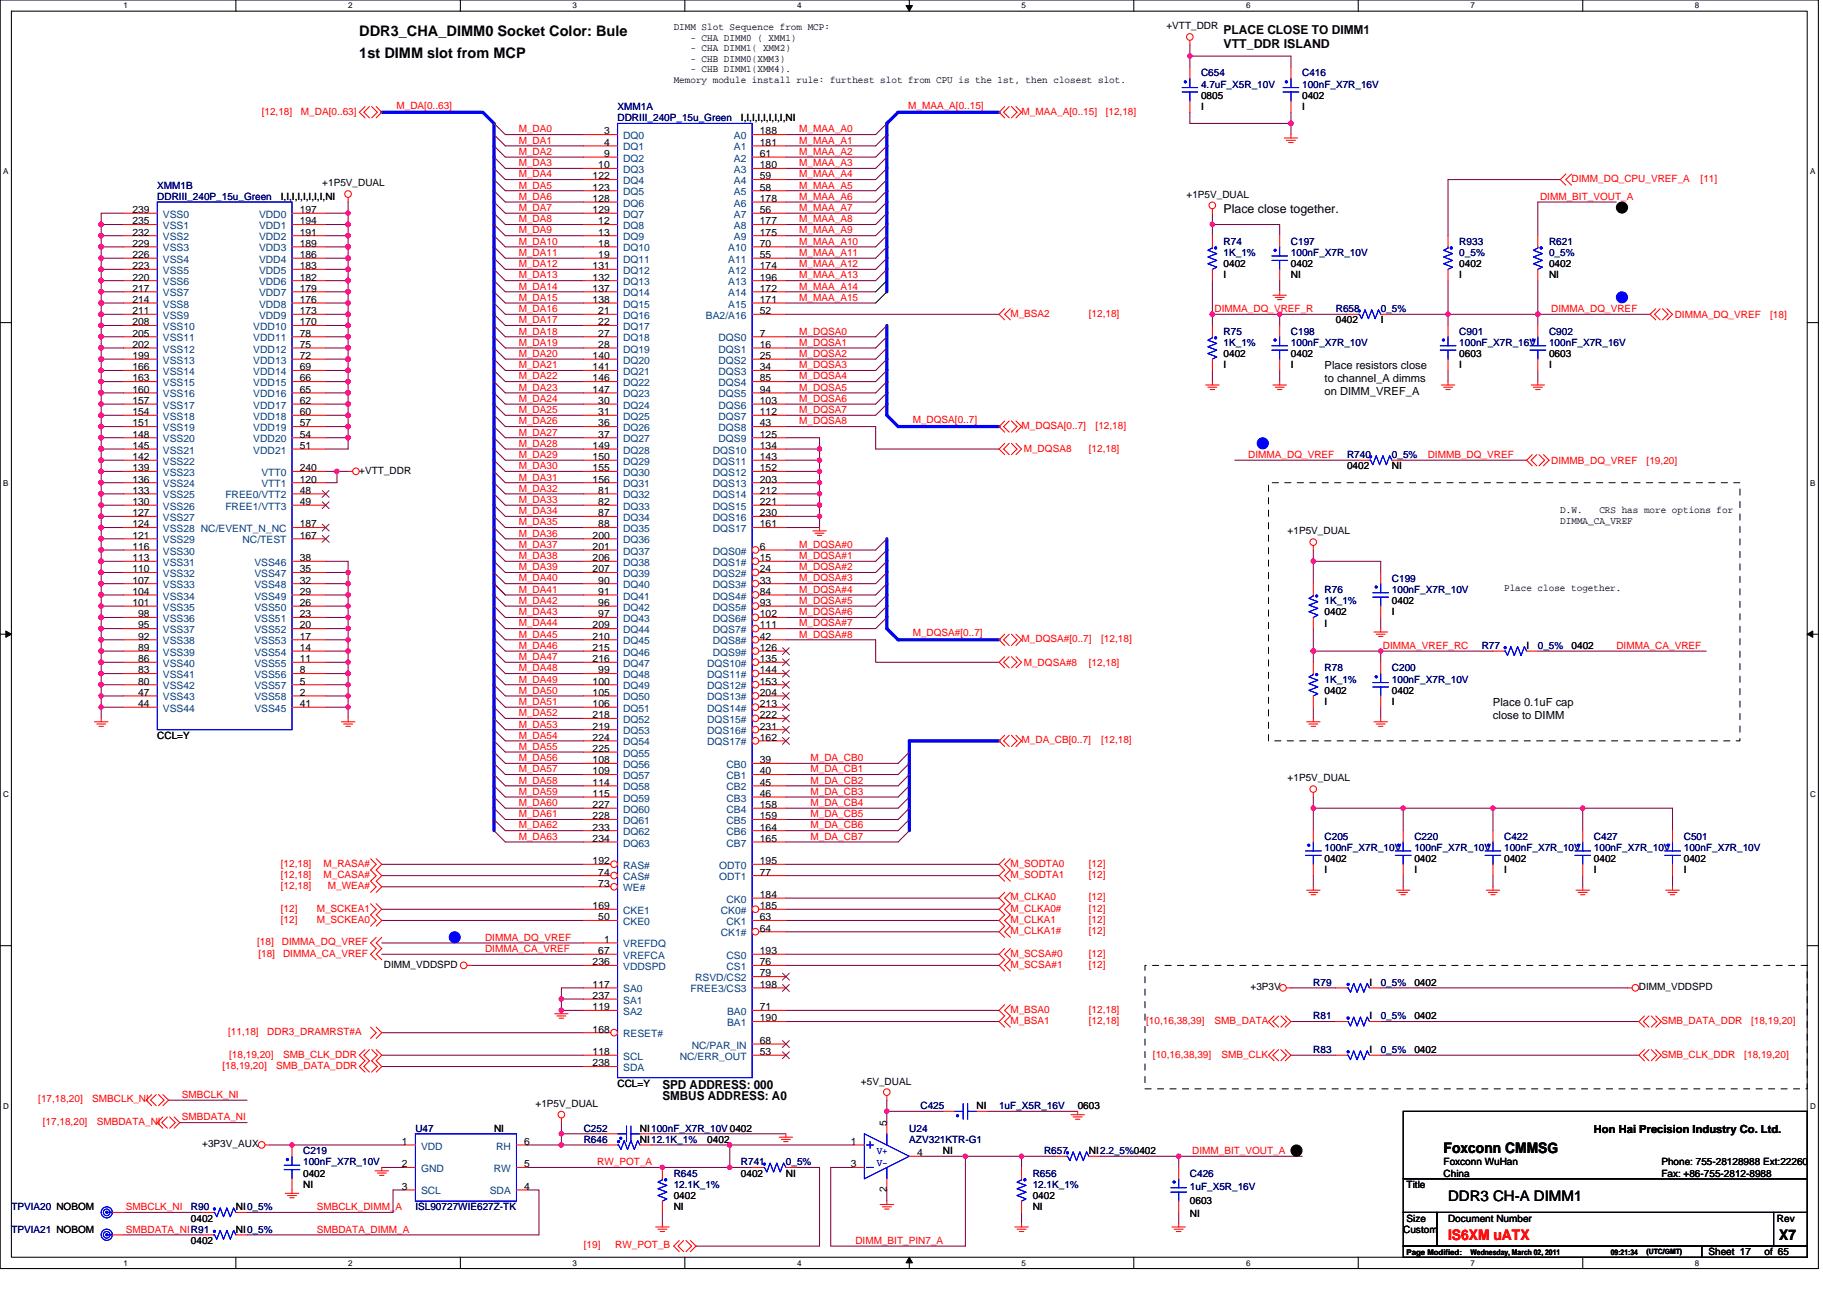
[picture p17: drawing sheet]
<svg xmlns="http://www.w3.org/2000/svg" width="297mm" height="210mm" viewBox="0 0 297 210" stroke-linecap="round" stroke-linejoin="round" font-family="sans-serif">
<defs><g id="words">
<g font-size="2.4">
<text x="58.5" y="5.8">DDR3_CHA_DIMM0 Socket Color: Bule</text>
<text x="58.5" y="9.5">1st DIMM slot from MCP</text>
<text x="235.2" y="187.8">Foxconn CMMSG</text>
<text x="235.9" y="195.6">DDR3 CH-A DIMM1</text>
<text x="289.9" y="202.1">X7</text>
</g>
<text font-size="2.4" fill="#f00" x="235.9" y="202.1">IS6XM uATX</text>
<g font-size="2">
<text x="199.4" y="5.5">PLACE CLOSE TO DIMM1</text>
<text x="199.4" y="7.9">VTT_DDR ISLAND</text>
<text x="199.4" y="34.7">Place close together.</text>
<text x="107.9" y="177.4">SPD ADDRESS: 000</text>
<text x="107.9" y="179.2">SMBUS ADDRESS: A0</text>
</g>
<g font-size="1.8">
<text x="215.8" y="60.1">Place resistors close</text>
<text x="215.8" y="62.2">to channel_A dimms</text>
<text x="215.8" y="64.3">on DIMM_VREF_A</text>
<text x="243.3" y="115">Place 0.1uF cap</text>
<text x="243.3" y="117.1">close to DIMM</text>
<text x="259.7" y="184.6">Hon Hai Precision Industry Co. Ltd.</text>
</g>
<g font-size="1.7">
<text x="98.4" y="21.9">3</text>
<text x="98.4" y="23.7">4</text>
<text x="123.8" y="21.9">188</text>
<text x="123.8" y="23.7">181</text>
<text x="96.6" y="29.2">122</text>
<text x="97.5" y="27.4">10</text>
<text x="98.4" y="25.6">9</text>
<text x="123.8" y="25.6">61</text>
<text x="123.8" y="27.4">180</text>
<text x="123.8" y="29.2">59</text>
<text x="21.6" y="34.7">239</text>
<text x="48.8" y="34.7">197</text>
<text x="96.6" y="31.1">123</text>
<text x="96.6" y="32.9">128</text>
<text x="96.6" y="34.7">129</text>
<text x="123.8" y="31.1">58</text>
<text x="123.8" y="32.9">178</text>
<text x="123.8" y="34.7">56</text>
<text x="21.6" y="36.6">235</text>
<text x="21.6" y="38.4">232</text>
<text x="21.6" y="40.2">229</text>
<text x="48.8" y="36.6">194</text>
<text x="48.8" y="38.4">191</text>
<text x="48.8" y="40.2">189</text>
<text x="97.5" y="36.6">12</text>
<text x="97.5" y="38.4">13</text>
<text x="97.5" y="40.2">18</text>
<text x="123.8" y="36.6">177</text>
<text x="123.8" y="38.4">175</text>
<text x="123.8" y="40.2">70</text>
<text x="21.6" y="42">226</text>
<text x="21.6" y="43.9">223</text>
<text x="21.6" y="45.7">220</text>
<text x="21.6" y="47.5">217</text>
<text x="48.8" y="42">186</text>
<text x="48.8" y="43.9">183</text>
<text x="48.8" y="45.7">182</text>
<text x="48.8" y="47.5">179</text>
<text x="96.6" y="43.9">131</text>
<text x="96.6" y="45.7">132</text>
<text x="96.6" y="47.5">137</text>
<text x="97.5" y="42">19</text>
<text x="123.8" y="42">55</text>
<text x="123.8" y="43.9">174</text>
<text x="123.8" y="45.7">196</text>
<text x="123.8" y="47.5">172</text>
<text x="21.6" y="49.3">214</text>
<text x="21.6" y="51.2">211</text>
<text x="21.6" y="53">208</text>
<text x="48.8" y="53">170</text>
<text x="48.8" y="49.3">176</text>
<text x="48.8" y="51.2">173</text>
<text x="96.6" y="49.3">138</text>
<text x="97.5" y="51.2">21</text>
<text x="97.5" y="53">22</text>
<text x="123.8" y="51.2">52</text>
<text x="123.8" y="49.3">171</text>
<text x="21.6" y="54.8">205</text>
<text x="21.6" y="56.7">202</text>
<text x="21.6" y="58.5">199</text>
<text x="48.8" y="54.8">78</text>
<text x="48.8" y="56.7">75</text>
<text x="48.8" y="58.5">72</text>
<text x="96.6" y="58.5">140</text>
<text x="97.5" y="54.8">27</text>
<text x="97.5" y="56.7">28</text>
<text x="123.8" y="54.8">7</text>
<text x="123.8" y="56.7">16</text>
<text x="123.8" y="58.5">25</text>
<text x="21.6" y="60.3">166</text>
<text x="21.6" y="62.1">163</text>
<text x="21.6" y="64">160</text>
<text x="21.6" y="65.8">157</text>
<text x="48.8" y="60.3">69</text>
<text x="48.8" y="62.1">66</text>
<text x="48.8" y="64">65</text>
<text x="48.8" y="65.8">62</text>
<text x="96.6" y="60.3">141</text>
<text x="96.6" y="62.1">146</text>
<text x="96.6" y="64">147</text>
<text x="97.5" y="65.8">30</text>
<text x="123.8" y="60.3">34</text>
<text x="123.8" y="62.1">85</text>
<text x="123.8" y="64">94</text>
<text x="123.8" y="65.8">103</text>
<text x="21.6" y="67.6">154</text>
<text x="21.6" y="69.5">151</text>
<text x="21.6" y="71.3">148</text>
<text x="48.8" y="67.6">60</text>
<text x="48.8" y="69.5">57</text>
<text x="48.8" y="71.3">54</text>
<text x="97.5" y="67.6">31</text>
<text x="97.5" y="69.5">36</text>
<text x="97.5" y="71.3">37</text>
<text x="123.8" y="67.6">112</text>
<text x="123.8" y="69.5">43</text>
<text x="123.8" y="71.3">125</text>
<text x="21.6" y="73.1">145</text>
<text x="21.6" y="75">142</text>
<text x="21.6" y="76.8">139</text>
<text x="48.8" y="73.1">51</text>
<text x="48.8" y="76.8">240</text>
<text x="96.6" y="73.1">149</text>
<text x="96.6" y="75">150</text>
<text x="96.6" y="76.8">155</text>
<text x="123.8" y="73.1">134</text>
<text x="123.8" y="75">143</text>
<text x="123.8" y="76.8">152</text>
<text x="21.6" y="78.6">136</text>
<text x="21.6" y="80.4">133</text>
<text x="21.6" y="82.3">130</text>
<text x="48.8" y="80.4">48</text>
<text x="48.8" y="82.3">49</text>
<text x="48.8" y="78.6">120</text>
<text x="96.6" y="78.6">156</text>
<text x="97.5" y="80.4">81</text>
<text x="97.5" y="82.3">82</text>
<text x="123.8" y="78.6">203</text>
<text x="123.8" y="80.4">212</text>
<text x="123.8" y="82.3">221</text>
<text x="21.6" y="84.1">127</text>
<text x="21.6" y="85.9">124</text>
<text x="21.6" y="87.8">121</text>
<text x="21.6" y="89.6">116</text>
<text x="48.8" y="85.9">187</text>
<text x="48.8" y="87.8">167</text>
<text x="96.6" y="87.8">200</text>
<text x="96.6" y="89.6">201</text>
<text x="97.5" y="84.1">87</text>
<text x="97.5" y="85.9">88</text>
<text x="123.8" y="89.6">6</text>
<text x="123.8" y="84.1">230</text>
<text x="123.8" y="85.9">161</text>
<text x="21.6" y="91.4">113</text>
<text x="21.6" y="93.2">110</text>
<text x="21.6" y="95.1">107</text>
<text x="48.8" y="91.4">38</text>
<text x="48.8" y="93.2">35</text>
<text x="48.8" y="95.1">32</text>
<text x="96.6" y="91.4">206</text>
<text x="96.6" y="93.2">207</text>
<text x="97.5" y="95.1">90</text>
<text x="123.8" y="91.4">15</text>
<text x="123.8" y="93.2">24</text>
<text x="123.8" y="95.1">33</text>
<text x="21.6" y="96.9">104</text>
<text x="21.6" y="98.7">101</text>
<text x="22.5" y="100.6">98</text>
<text x="48.8" y="96.9">29</text>
<text x="48.8" y="98.7">26</text>
<text x="48.8" y="100.6">23</text>
<text x="97.5" y="96.9">91</text>
<text x="97.5" y="98.7">96</text>
<text x="97.5" y="100.6">97</text>
<text x="123.8" y="96.9">84</text>
<text x="123.8" y="98.7">93</text>
<text x="123.8" y="100.6">102</text>
<text x="22.5" y="102.4">95</text>
<text x="22.5" y="104.2">92</text>
<text x="22.5" y="106">89</text>
<text x="22.5" y="107.9">86</text>
<text x="48.8" y="102.4">20</text>
<text x="48.8" y="104.2">17</text>
<text x="48.8" y="106">14</text>
<text x="48.8" y="107.9">11</text>
<text x="96.6" y="102.4">209</text>
<text x="96.6" y="104.2">210</text>
<text x="96.6" y="106">215</text>
<text x="96.6" y="107.9">216</text>
<text x="123.8" y="107.9">135</text>
<text x="123.8" y="102.4">111</text>
<text x="123.8" y="104.2">42</text>
<text x="123.8" y="106">126</text>
<text x="22.5" y="109.7">83</text>
<text x="22.5" y="111.5">80</text>
<text x="22.5" y="113.3">47</text>
<text x="48.8" y="109.7">8</text>
<text x="48.8" y="111.5">5</text>
<text x="48.8" y="113.3">2</text>
<text x="96.6" y="111.5">100</text>
<text x="96.6" y="113.3">105</text>
<text x="97.5" y="109.7">99</text>
<text x="123.8" y="109.7">144</text>
<text x="123.8" y="111.5">153</text>
<text x="123.8" y="113.3">204</text>
<text x="22.5" y="115.2">44</text>
<text x="48.8" y="115.2">41</text>
<text x="96.6" y="115.2">106</text>
<text x="96.6" y="117">218</text>
<text x="96.6" y="118.9">219</text>
<text x="123.8" y="115.2">213</text>
<text x="123.8" y="117">222</text>
<text x="123.8" y="118.9">231</text>
<text x="96.6" y="120.7">224</text>
<text x="96.6" y="122.5">225</text>
<text x="96.6" y="124.3">108</text>
<text x="123.8" y="120.7">162</text>
<text x="123.8" y="124.3">39</text>
<text x="96.6" y="126.2">109</text>
<text x="96.6" y="128">114</text>
<text x="96.6" y="129.8">115</text>
<text x="96.6" y="131.6">227</text>
<text x="123.8" y="126.2">40</text>
<text x="123.8" y="128">45</text>
<text x="123.8" y="129.8">46</text>
<text x="123.8" y="131.6">158</text>
<text x="96.6" y="133.5">228</text>
<text x="96.6" y="135.3">233</text>
<text x="96.6" y="137.1">234</text>
<text x="123.8" y="133.5">159</text>
<text x="123.8" y="135.3">164</text>
<text x="123.8" y="137.1">165</text>
<text x="96.6" y="140.8">192</text>
<text x="97.5" y="142.6">74</text>
<text x="123.8" y="140.8">195</text>
<text x="123.8" y="142.6">77</text>
<text x="96.6" y="148.1">169</text>
<text x="97.5" y="149.9">50</text>
<text x="97.5" y="144.4">73</text>
<text x="123.8" y="148.1">185</text>
<text x="123.8" y="146.3">184</text>
<text x="123.8" y="149.9">63</text>
<text x="97.5" y="155.4">67</text>
<text x="98.4" y="153.6">1</text>
<text x="123.8" y="151.8">64</text>
<text x="123.8" y="155.4">193</text>
<text x="96.6" y="157.2">236</text>
<text x="96.6" y="160.9">117</text>
<text x="123.8" y="159.1">79</text>
<text x="123.8" y="157.2">76</text>
<text x="123.8" y="160.9">198</text>
<text x="96.6" y="162.7">237</text>
<text x="96.6" y="164.6">119</text>
<text x="123.8" y="164.6">71</text>
<text x="123.8" y="166.4">190</text>
<text x="96.6" y="171.9">118</text>
<text x="96.6" y="173.7">238</text>
<text x="96.6" y="168.2">168</text>
<text x="123.8" y="170.1">68</text>
<text x="123.8" y="171.9">53</text>
<text x="144.5" y="183.4" transform="rotate(-90 144.5 183.4)">5</text>
<text x="65.5" y="186.5">1</text>
<text x="65.5" y="190.2">2</text>
<text x="85.4" y="190.2">5</text>
<text x="85.4" y="186.5">6</text>
<text x="138.6" y="186.5">1</text>
<text x="138.6" y="190.2">3</text>
<text x="149.4" y="188.3">4</text>
<text x="65.5" y="193.8">3</text>
<text x="85.4" y="193.8">4</text>
<text x="144.5" y="194.2" transform="rotate(-90 144.5 194.2)">2</text>
</g>
<g font-size="1.7" fill="#004080">
<text x="101.5" y="22.7">DQ0</text>
<text x="119.6" y="22.7">A0</text>
<text x="101.5" y="24.5">DQ1</text>
<text x="101.5" y="26.3">DQ2</text>
<text x="101.5" y="28.2">DQ3</text>
<text x="101.5" y="30">DQ4</text>
<text x="119.6" y="24.5">A1</text>
<text x="119.6" y="26.3">A2</text>
<text x="119.6" y="28.2">A3</text>
<text x="119.6" y="30">A4</text>
<text x="26.5" y="35.5">VSS0</text>
<text x="42.2" y="35.5">VDD0</text>
<text x="101.5" y="31.8">DQ5</text>
<text x="101.5" y="33.7">DQ6</text>
<text x="101.5" y="35.5">DQ7</text>
<text x="119.6" y="31.8">A5</text>
<text x="119.6" y="33.7">A6</text>
<text x="119.6" y="35.5">A7</text>
<text x="26.5" y="37.3">VSS1</text>
<text x="26.5" y="39.1">VSS2</text>
<text x="26.5" y="41">VSS3</text>
<text x="42.2" y="37.3">VDD1</text>
<text x="42.2" y="39.1">VDD2</text>
<text x="42.2" y="41">VDD3</text>
<text x="101.5" y="37.3">DQ8</text>
<text x="101.5" y="39.1">DQ9</text>
<text x="101.5" y="41">DQ10</text>
<text x="118.7" y="41">A10</text>
<text x="119.6" y="37.3">A8</text>
<text x="119.6" y="39.1">A9</text>
<text x="26.5" y="42.8">VSS4</text>
<text x="26.5" y="44.6">VSS5</text>
<text x="26.5" y="46.5">VSS6</text>
<text x="42.2" y="42.8">VDD4</text>
<text x="42.2" y="44.6">VDD5</text>
<text x="42.2" y="46.5">VDD6</text>
<text x="101.5" y="42.8">DQ11</text>
<text x="101.5" y="44.6">DQ12</text>
<text x="101.5" y="46.5">DQ13</text>
<text x="118.7" y="42.8">A11</text>
<text x="118.7" y="44.6">A12</text>
<text x="118.7" y="46.5">A13</text>
<text x="26.5" y="48.3">VSS7</text>
<text x="26.5" y="50.1">VSS8</text>
<text x="26.5" y="51.9">VSS9</text>
<text x="26.5" y="53.8">VSS10</text>
<text x="41.3" y="53.8">VDD10</text>
<text x="42.2" y="48.3">VDD7</text>
<text x="42.2" y="50.1">VDD8</text>
<text x="42.2" y="51.9">VDD9</text>
<text x="101.5" y="48.3">DQ14</text>
<text x="101.5" y="50.1">DQ15</text>
<text x="101.5" y="51.9">DQ16</text>
<text x="101.5" y="53.8">DQ17</text>
<text x="115" y="51.9">BA2/A16</text>
<text x="118.7" y="48.3">A14</text>
<text x="118.7" y="50.1">A15</text>
<text x="26.5" y="55.6">VSS11</text>
<text x="26.5" y="57.4">VSS12</text>
<text x="26.5" y="59.2">VSS13</text>
<text x="41.3" y="55.6">VDD11</text>
<text x="41.3" y="57.4">VDD12</text>
<text x="41.3" y="59.2">VDD13</text>
<text x="101.5" y="55.6">DQ18</text>
<text x="101.5" y="57.4">DQ19</text>
<text x="101.5" y="59.2">DQ20</text>
<text x="117.1" y="55.6">DQS0</text>
<text x="117.1" y="57.4">DQS1</text>
<text x="117.1" y="59.2">DQS2</text>
<text x="26.5" y="61.1">VSS14</text>
<text x="26.5" y="62.9">VSS15</text>
<text x="26.5" y="64.7">VSS16</text>
<text x="41.3" y="61.1">VDD14</text>
<text x="41.3" y="62.9">VDD15</text>
<text x="41.3" y="64.7">VDD16</text>
<text x="101.5" y="61.1">DQ21</text>
<text x="101.5" y="62.9">DQ22</text>
<text x="101.5" y="64.7">DQ23</text>
<text x="117.1" y="61.1">DQS3</text>
<text x="117.1" y="62.9">DQS4</text>
<text x="117.1" y="64.7">DQS5</text>
<text x="26.5" y="66.6">VSS17</text>
<text x="26.5" y="68.4">VSS18</text>
<text x="26.5" y="70.2">VSS19</text>
<text x="41.3" y="66.6">VDD17</text>
<text x="41.3" y="68.4">VDD18</text>
<text x="41.3" y="70.2">VDD19</text>
<text x="101.5" y="66.6">DQ24</text>
<text x="101.5" y="68.4">DQ25</text>
<text x="101.5" y="70.2">DQ26</text>
<text x="117.1" y="66.6">DQS6</text>
<text x="117.1" y="68.4">DQS7</text>
<text x="117.1" y="70.2">DQS8</text>
<text x="26.5" y="72.1">VSS20</text>
<text x="26.5" y="73.9">VSS21</text>
<text x="26.5" y="75.7">VSS22</text>
<text x="26.5" y="77.5">VSS23</text>
<text x="41.3" y="72.1">VDD20</text>
<text x="41.3" y="73.9">VDD21</text>
<text x="42.6" y="77.5">VTT0</text>
<text x="101.5" y="72.1">DQ27</text>
<text x="101.5" y="73.9">DQ28</text>
<text x="101.5" y="75.7">DQ29</text>
<text x="101.5" y="77.5">DQ30</text>
<text x="116.1" y="73.9">DQS10</text>
<text x="116.1" y="75.7">DQS11</text>
<text x="116.1" y="77.5">DQS12</text>
<text x="117.1" y="72.1">DQS9</text>
<text x="26.5" y="79.4">VSS24</text>
<text x="26.5" y="81.2">VSS25</text>
<text x="26.5" y="83">VSS26</text>
<text x="36.7" y="81.2">FREE0/VTT2</text>
<text x="36.7" y="83">FREE1/VTT3</text>
<text x="42.6" y="79.4">VTT1</text>
<text x="101.5" y="79.4">DQ31</text>
<text x="101.5" y="81.2">DQ32</text>
<text x="101.5" y="83">DQ33</text>
<text x="116.1" y="79.4">DQS13</text>
<text x="116.1" y="81.2">DQS14</text>
<text x="116.1" y="83">DQS15</text>
<text x="26.5" y="84.9">VSS27</text>
<text x="26.5" y="86.7">VSS28 NC/EVENT_N_NC</text>
<text x="26.5" y="88.5">VSS29</text>
<text x="39.5" y="88.5">NC/TEST</text>
<text x="101.5" y="84.9">DQ34</text>
<text x="101.5" y="86.7">DQ35</text>
<text x="101.5" y="88.5">DQ36</text>
<text x="116.1" y="84.9">DQS16</text>
<text x="116.1" y="86.7">DQS17</text>
<text x="26.5" y="90.3">VSS30</text>
<text x="26.5" y="92.2">VSS31</text>
<text x="26.5" y="94">VSS32</text>
<text x="26.5" y="95.8">VSS33</text>
<text x="41.4" y="92.2">VSS46</text>
<text x="41.4" y="94">VSS47</text>
<text x="41.4" y="95.8">VSS48</text>
<text x="101.5" y="90.3">DQ37</text>
<text x="101.5" y="92.2">DQ38</text>
<text x="101.5" y="94">DQ39</text>
<text x="101.5" y="95.8">DQ40</text>
<text x="116.1" y="90.3">DQS0#</text>
<text x="116.1" y="92.2">DQS1#</text>
<text x="116.1" y="94">DQS2#</text>
<text x="116.1" y="95.8">DQS3#</text>
<text x="26.5" y="97.7">VSS34</text>
<text x="26.5" y="99.5">VSS35</text>
<text x="26.5" y="101.3">VSS36</text>
<text x="41.4" y="97.7">VSS49</text>
<text x="41.4" y="99.5">VSS50</text>
<text x="41.4" y="101.3">VSS51</text>
<text x="101.5" y="97.7">DQ41</text>
<text x="101.5" y="99.5">DQ42</text>
<text x="101.5" y="101.3">DQ43</text>
<text x="116.1" y="97.7">DQS4#</text>
<text x="116.1" y="99.5">DQS5#</text>
<text x="116.1" y="101.3">DQS6#</text>
<text x="26.5" y="103.1">VSS37</text>
<text x="26.5" y="105">VSS38</text>
<text x="26.5" y="106.8">VSS39</text>
<text x="41.4" y="103.1">VSS52</text>
<text x="41.4" y="105">VSS53</text>
<text x="41.4" y="106.8">VSS54</text>
<text x="101.5" y="103.1">DQ44</text>
<text x="101.5" y="105">DQ45</text>
<text x="101.5" y="106.8">DQ46</text>
<text x="116.1" y="103.1">DQS7#</text>
<text x="116.1" y="105">DQS8#</text>
<text x="116.1" y="106.8">DQS9#</text>
<text x="26.5" y="108.6">VSS40</text>
<text x="26.5" y="110.5">VSS41</text>
<text x="26.5" y="112.3">VSS42</text>
<text x="41.4" y="108.6">VSS55</text>
<text x="41.4" y="110.5">VSS56</text>
<text x="41.4" y="112.3">VSS57</text>
<text x="101.5" y="108.6">DQ47</text>
<text x="101.5" y="110.5">DQ48</text>
<text x="101.5" y="112.3">DQ49</text>
<text x="115.2" y="108.6">DQS10#</text>
<text x="115.2" y="110.5">DQS11#</text>
<text x="115.2" y="112.3">DQS12#</text>
<text x="26.5" y="114.1">VSS43</text>
<text x="26.5" y="116">VSS44</text>
<text x="41.4" y="114.1">VSS58</text>
<text x="41.4" y="116">VSS45</text>
<text x="101.5" y="114.1">DQ50</text>
<text x="101.5" y="116">DQ51</text>
<text x="101.5" y="117.8">DQ52</text>
<text x="101.5" y="119.6">DQ53</text>
<text x="115.2" y="114.1">DQS13#</text>
<text x="115.2" y="116">DQS14#</text>
<text x="115.2" y="117.8">DQS15#</text>
<text x="115.2" y="119.6">DQS16#</text>
<text x="101.5" y="121.4">DQ54</text>
<text x="101.5" y="123.3">DQ55</text>
<text x="101.5" y="125.1">DQ56</text>
<text x="115.2" y="121.4">DQS17#</text>
<text x="118.4" y="125.1">CB0</text>
<text x="101.5" y="126.9">DQ57</text>
<text x="101.5" y="128.8">DQ58</text>
<text x="101.5" y="130.6">DQ59</text>
<text x="118.4" y="126.9">CB1</text>
<text x="118.4" y="128.8">CB2</text>
<text x="118.4" y="130.6">CB3</text>
<text x="101.5" y="132.4">DQ60</text>
<text x="101.5" y="134.2">DQ61</text>
<text x="101.5" y="136.1">DQ62</text>
<text x="101.5" y="137.9">DQ63</text>
<text x="118.4" y="132.4">CB4</text>
<text x="118.4" y="134.2">CB5</text>
<text x="118.4" y="136.1">CB6</text>
<text x="118.4" y="137.9">CB7</text>
<text x="101.5" y="143.4">CAS#</text>
<text x="101.5" y="141.5">RAS#</text>
<text x="117.2" y="141.5">ODT0</text>
<text x="117.2" y="143.4">ODT1</text>
<text x="101.5" y="148.9">CKE1</text>
<text x="101.5" y="145.2">WE#</text>
<text x="117.5" y="148.9">CK0#</text>
<text x="118.4" y="147">CK0</text>
<text x="101.5" y="150.7">CKE0</text>
<text x="101.5" y="154.3">VREFDQ</text>
<text x="117.5" y="152.5">CK1#</text>
<text x="118.4" y="150.7">CK1</text>
<text x="101.5" y="156.2">VREFCA</text>
<text x="101.5" y="158">VDDSPD</text>
<text x="101.5" y="161.7">SA0</text>
<text x="112.5" y="161.7">FREE3/CS3</text>
<text x="113.3" y="159.8">RSVD/CS2</text>
<text x="118.4" y="156.2">CS0</text>
<text x="118.4" y="158">CS1</text>
<text x="101.5" y="163.5">SA1</text>
<text x="101.5" y="165.3">SA2</text>
<text x="118.5" y="165.3">BA0</text>
<text x="118.5" y="167.2">BA1</text>
<text x="101.5" y="172.6">SCL</text>
<text x="101.5" y="169">RESET#</text>
<text x="110.8" y="172.6">NC/ERR_OUT</text>
<text x="112.7" y="170.8">NC/PAR_IN</text>
<text x="101.5" y="174.5">SDA</text>
<text x="68.6" y="187.3">VDD</text>
<text x="68.6" y="190.9">GND</text>
<text x="80.5" y="190.9">RW</text>
<text x="80.8" y="187.3">RH</text>
<text x="68.6" y="194.6">SCL</text>
<text x="79.8" y="194.6">SDA</text>
</g>
<g font-size="1.6">
<text x="109.8" y="4.9">DIMM Slot Sequence from MCP:</text>
<text x="190.1" y="4.8">+VTT_DDR</text>
<text x="112.5" y="6.6">- CHA DIMM0 ( XMM1)</text>
<text x="112.5" y="8.3">- CHA DIMM1( XMM2)</text>
<text x="112.5" y="10.1">- CHB DIMM0(XMM3)</text>
<text x="112.5" y="11.8">- CHB DIMM1(XMM4).</text>
<text x="109.8" y="13.5">Memory module install rule: furthest slot from CPU is the 1st, then closest slot.</text>
<text x="195.7" y="16.1">0805</text>
<text x="195.7" y="17.9">I</text>
<text x="212.2" y="16.1">0402</text>
<text x="212.2" y="17.9">I</text>
<text x="120.7" y="19.8">I,I,I,I,I,I,I,I,NI</text>
<text x="45.8" y="32.6">I,I,I,I,I,I,I,I,NI</text>
<text x="52.5" y="30.4">+1P5V_DUAL</text>
<text x="193.3" y="32.2">+1P5V_DUAL</text>
<text x="199.4" y="43.5">0402</text>
<text x="199.4" y="45.4">I</text>
<text x="210.4" y="45.4">NI</text>
<text x="210.4" y="43.5">0402</text>
<text x="237.8" y="43.5">0402</text>
<text x="237.8" y="45.4">I</text>
<text x="252.4" y="43.5">0402</text>
<text x="252.4" y="45.4">NI</text>
<text x="217.7" y="52.7">0402</text>
<text x="225" y="52.7">I</text>
<text x="199.4" y="58.2">0402</text>
<text x="199.4" y="60">I</text>
<text x="210.4" y="60">I</text>
<text x="210.4" y="58.2">0402</text>
<text x="237.8" y="58.2">0603</text>
<text x="237.8" y="60">I</text>
<text x="252.4" y="58.2">0603</text>
<text x="252.4" y="60">I</text>
<text x="58.5" y="77.2">+VTT_DDR</text>
<text x="219.5" y="76.5">0402</text>
<text x="226.8" y="76.5">NI</text>
<text x="254.2" y="83.6">D.W.</text>
<text x="260.6" y="83.6">CRS has more options for</text>
<text x="209.8" y="87.1">+1P5V_DUAL</text>
<text x="254.2" y="85.3">DIMMA_CA_VREF</text>
<text x="215.8" y="100.2">0402</text>
<text x="226.8" y="100.2">I</text>
<text x="226.8" y="98.4">0402</text>
<text x="245.1" y="96.4">Place close together.</text>
<text x="215.8" y="102.1">I</text>
<text x="248.7" y="105.7">I</text>
<text x="256.1" y="105.7">0402</text>
<text x="215.8" y="113">0402</text>
<text x="226.8" y="113">0402</text>
<text x="215.8" y="114.9">I</text>
<text x="226.8" y="114.9">I</text>
<text x="25.6" y="120.4">CCL=Y</text>
<text x="209.8" y="127.3">+1P5V_DUAL</text>
<text x="215.8" y="142.3">I</text>
<text x="215.8" y="140.5">0402</text>
<text x="230.5" y="142.3">I</text>
<text x="230.5" y="140.5">0402</text>
<text x="245.1" y="142.3">I</text>
<text x="245.1" y="140.5">0402</text>
<text x="259.7" y="142.3">I</text>
<text x="259.7" y="140.5">0402</text>
<text x="274.4" y="142.3">I</text>
<text x="274.4" y="140.5">0402</text>
<text x="62.6" y="157.6">DIMM_VDDSPD</text>
<text x="203.8" y="161.3">+3P3V</text>
<text x="223.1" y="160.6">I</text>
<text x="230.5" y="160.6">0402</text>
<text x="267" y="161.3">DIMM_VDDSPD</text>
<text x="223.1" y="166.1">I</text>
<text x="230.5" y="166.1">0402</text>
<text x="223.1" y="171.6">I</text>
<text x="230.5" y="171.6">0402</text>
<text x="100.6" y="177">CCL=Y</text>
<text x="140.3" y="176.7">+5V_DUAL</text>
<text x="80.5" y="184.4">NI</text>
<text x="87.3" y="180.3">+1P5V_DUAL</text>
<text x="104.3" y="184.4">NI100nF_X7R_10V 0402</text>
<text x="159.1" y="180.7">NI</text>
<text x="175.6" y="180.7">0603</text>
<text x="33" y="186.9">+3P3V_AUX</text>
<text x="49.4" y="191.7">0402</text>
<text x="104.3" y="186.2">NI12.1K_1%</text>
<text x="115.2" y="186.2">0402</text>
<text x="120.7" y="191.7">0402</text>
<text x="128.1" y="191.7">NI</text>
<text x="153.6" y="188">NI</text>
<text x="177.4" y="188">NI2.2_5%0402</text>
<text x="235.2" y="189.8">Foxconn WuHan</text>
<text x="235.2" y="191.7">China</text>
<text x="270.7" y="189.8">Phone: 755-28128988 Ext:22260</text>
<text x="270.7" y="191.7">Fax: +86-755-2812-8988</text>
<text x="38.4" y="197.1">NI0_5%</text>
<text x="49.4" y="193.5">NI</text>
<text x="109.8" y="195.3">0402</text>
<text x="109.8" y="197.1">NI</text>
<text x="168.3" y="195.3">0402</text>
<text x="168.3" y="197.1">NI</text>
<text x="193.9" y="196.1">0603</text>
<text x="229.2" y="193.5">Title</text>
<text x="31.1" y="199">0402</text>
<text x="31.1" y="202.6">0402</text>
<text x="38.4" y="200.8">NI0_5%</text>
<text x="193.9" y="198.2">NI</text>
<text x="228.6" y="200.8">Custom</text>
<text x="229.2" y="199">Size</text>
<text x="235.9" y="199">Document Number</text>
<text x="289.5" y="199">Rev</text>
<text x="278.4" y="204.5">Sheet 17</text>
<text x="287.5" y="204.5">of 65</text>
</g>
<g font-size="1.6" fill="#f00">
<text x="64.6" y="17.7">M_DA[0..63]</text>
<text x="148" y="17.7">M_MAA_A[0..15]</text>
<text x="42.6" y="18.7">[12,18]</text>
<text x="49" y="18.7">M_DA[0..63]</text>
<text x="84.5" y="21.6">M_DA0</text>
<text x="84.5" y="23.4">M_DA1</text>
<text x="130.2" y="21.6">M_MAA_A0</text>
<text x="130.2" y="23.4">M_MAA_A1</text>
<text x="166.5" y="18.7">M_MAA_A[0..15]</text>
<text x="180.2" y="18.7">[12,18]</text>
<text x="84.5" y="27.1">M_DA3</text>
<text x="84.5" y="28.9">M_DA4</text>
<text x="84.5" y="25.2">M_DA2</text>
<text x="130.2" y="25.2">M_MAA_A2</text>
<text x="130.2" y="27.1">M_MAA_A3</text>
<text x="130.2" y="28.9">M_MAA_A4</text>
<text x="256.1" y="29.6">DIMM_DQ_CPU_VREF_A</text>
<text x="277.1" y="29.6">[11]</text>
<text x="84.5" y="30.7">M_DA5</text>
<text x="84.5" y="32.6">M_DA6</text>
<text x="84.5" y="34.4">M_DA7</text>
<text x="130.2" y="32.6">M_MAA_A6</text>
<text x="130.2" y="34.4">M_MAA_A7</text>
<text x="130.2" y="30.7">M_MAA_A5</text>
<text x="250.9" y="32.6">DIMM_BIT_VOUT_A</text>
<text x="84.5" y="36.2">M_DA8</text>
<text x="84.5" y="38">M_DA9</text>
<text x="84.5" y="39.9">M_DA10</text>
<text x="84.5" y="41.7">M_DA11</text>
<text x="130.2" y="39.9">M_MAA_A10</text>
<text x="130.2" y="41.7">M_MAA_A11</text>
<text x="130.2" y="36.2">M_MAA_A8</text>
<text x="130.2" y="38">M_MAA_A9</text>
<text x="84.5" y="43.5">M_DA12</text>
<text x="84.5" y="45.4">M_DA13</text>
<text x="84.5" y="47.2">M_DA14</text>
<text x="130.2" y="43.5">M_MAA_A12</text>
<text x="130.2" y="45.4">M_MAA_A13</text>
<text x="130.2" y="47.2">M_MAA_A14</text>
<text x="84.5" y="49">M_DA15</text>
<text x="84.5" y="50.8">M_DA16</text>
<text x="84.5" y="52.7">M_DA17</text>
<text x="130.2" y="49">M_MAA_A15</text>
<text x="164.6" y="51.6">M_BSA2</text>
<text x="177.4" y="51.6">[12,18]</text>
<text x="197.9" y="50.8">DIMMA_DQ_VREF_R</text>
<text x="252.8" y="50.8">DIMMA_DQ_VREF</text>
<text x="272.9" y="51.8">DIMMA_DQ_VREF</text>
<text x="288.4" y="51.8">[18]</text>
<text x="84.5" y="54.5">M_DA18</text>
<text x="84.5" y="56.3">M_DA19</text>
<text x="84.5" y="58.1">M_DA20</text>
<text x="84.5" y="60">M_DA21</text>
<text x="130.2" y="54.5">M_DQSA0</text>
<text x="130.2" y="56.3">M_DQSA1</text>
<text x="130.2" y="58.1">M_DQSA2</text>
<text x="130.2" y="60">M_DQSA3</text>
<text x="84.5" y="61.8">M_DA22</text>
<text x="84.5" y="63.6">M_DA23</text>
<text x="84.5" y="65.5">M_DA24</text>
<text x="130.2" y="61.8">M_DQSA4</text>
<text x="130.2" y="63.6">M_DQSA5</text>
<text x="130.2" y="65.5">M_DQSA6</text>
<text x="84.5" y="67.3">M_DA25</text>
<text x="84.5" y="69.1">M_DA26</text>
<text x="84.5" y="71">M_DA27</text>
<text x="130.2" y="67.3">M_DQSA7</text>
<text x="130.2" y="69.1">M_DQSA8</text>
<text x="148.7" y="68.9">M_DQSA[0..7]</text>
<text x="166.5" y="69.9">M_DQSA[0..7]</text>
<text x="178.5" y="69.9">[12,18]</text>
<text x="84.5" y="72.8">M_DA28</text>
<text x="84.5" y="74.6">M_DA29</text>
<text x="84.5" y="76.4">M_DA30</text>
<text x="166.8" y="73.7">M_DQSA8</text>
<text x="177.4" y="73.7">[12,18]</text>
<text x="203.4" y="74.6">DIMMA_DQ_VREF</text>
<text x="232.6" y="74.6">DIMMB_DQ_VREF</text>
<text x="252.8" y="75.5">DIMMB_DQ_VREF</text>
<text x="268.3" y="75.5">[19,20]</text>
<text x="84.5" y="78.3">M_DA31</text>
<text x="84.5" y="80.1">M_DA32</text>
<text x="84.5" y="81.9">M_DA33</text>
<text x="84.5" y="83.8">M_DA34</text>
<text x="84.5" y="85.6">M_DA35</text>
<text x="84.5" y="87.4">M_DA36</text>
<text x="84.5" y="89.2">M_DA37</text>
<text x="130.2" y="89.2">M_DQSA#0</text>
<text x="84.5" y="91.1">M_DA38</text>
<text x="84.5" y="92.9">M_DA39</text>
<text x="84.5" y="94.7">M_DA40</text>
<text x="130.2" y="91.1">M_DQSA#1</text>
<text x="130.2" y="92.9">M_DQSA#2</text>
<text x="130.2" y="94.7">M_DQSA#3</text>
<text x="84.5" y="96.6">M_DA41</text>
<text x="84.5" y="98.4">M_DA42</text>
<text x="84.5" y="100.2">M_DA43</text>
<text x="130.2" y="96.6">M_DQSA#4</text>
<text x="130.2" y="98.4">M_DQSA#5</text>
<text x="130.2" y="100.2">M_DQSA#6</text>
<text x="84.5" y="102">M_DA44</text>
<text x="84.5" y="103.9">M_DA45</text>
<text x="84.5" y="105.7">M_DA46</text>
<text x="84.5" y="107.5">M_DA47</text>
<text x="130.2" y="102">M_DQSA#7</text>
<text x="130.2" y="103.9">M_DQSA#8</text>
<text x="148.7" y="103.7">M_DQSA#[0..7]</text>
<text x="166.5" y="104.6">M_DQSA#[0..7]</text>
<text x="179.4" y="104.6">[12,18]</text>
<text x="225.3" y="105.7">DIMMA_VREF_RC</text>
<text x="263.4" y="105.7">DIMMA_CA_VREF</text>
<text x="84.5" y="109.4">M_DA48</text>
<text x="84.5" y="111.2">M_DA49</text>
<text x="84.5" y="113">M_DA50</text>
<text x="166.8" y="108.5">M_DQSA#8</text>
<text x="177.4" y="108.5">[12,18]</text>
<text x="84.5" y="114.9">M_DA51</text>
<text x="84.5" y="116.7">M_DA52</text>
<text x="84.5" y="118.5">M_DA53</text>
<text x="84.5" y="120.3">M_DA54</text>
<text x="84.5" y="122.2">M_DA55</text>
<text x="84.5" y="124">M_DA56</text>
<text x="84.5" y="125.8">M_DA57</text>
<text x="132.1" y="125.8">M_DA_CB1</text>
<text x="132.1" y="124">M_DA_CB0</text>
<text x="166.5" y="121.1">M_DA_CB[0..7]</text>
<text x="179.4" y="121.1">[12,18]</text>
<text x="84.5" y="127.7">M_DA58</text>
<text x="84.5" y="129.5">M_DA59</text>
<text x="84.5" y="131.3">M_DA60</text>
<text x="132.1" y="131.3">M_DA_CB4</text>
<text x="132.1" y="129.5">M_DA_CB3</text>
<text x="132.1" y="127.7">M_DA_CB2</text>
<text x="84.5" y="133.1">M_DA61</text>
<text x="84.5" y="135">M_DA62</text>
<text x="84.5" y="136.8">M_DA63</text>
<text x="132.1" y="136.8">M_DA_CB7</text>
<text x="132.1" y="135">M_DA_CB6</text>
<text x="132.1" y="133.1">M_DA_CB5</text>
<text x="45.8" y="141.2">[12,18]</text>
<text x="45.8" y="143">[12,18]</text>
<text x="52.7" y="141.2">M_RASA#</text>
<text x="52.7" y="143">M_CASA#</text>
<text x="164.6" y="141.2">M_SODTA0</text>
<text x="164.6" y="143">M_SODTA1</text>
<text x="177.4" y="141.2">[12]</text>
<text x="177.4" y="143">[12]</text>
<text x="45.8" y="144.8">[12,18]</text>
<text x="45.8" y="148.5">[12]</text>
<text x="51.6" y="148.5">M_SCKEA1</text>
<text x="53.4" y="144.8">M_WEA#</text>
<text x="164.6" y="146.7">M_CLKA0</text>
<text x="164.6" y="148.5">M_CLKA0#</text>
<text x="177.4" y="148.5">[12]</text>
<text x="177.4" y="146.7">[12]</text>
<text x="41.9" y="154">[18]</text>
<text x="42.1" y="155.8">[18]</text>
<text x="45.8" y="150.3">[12]</text>
<text x="45.9" y="154">DIMMA_DQ_VREF</text>
<text x="46.1" y="155.8">DIMMA_CA_VREF</text>
<text x="51.6" y="150.3">M_SCKEA0</text>
<text x="79" y="153.2">DIMMA_DQ_VREF</text>
<text x="79" y="155.1">DIMMA_CA_VREF</text>
<text x="164.6" y="150.3">M_CLKA1</text>
<text x="164.6" y="152.2">M_CLKA1#</text>
<text x="164.6" y="155.8">M_SCSA#0</text>
<text x="177.4" y="152.2">[12]</text>
<text x="177.4" y="150.3">[12]</text>
<text x="177.4" y="155.8">[12]</text>
<text x="164.6" y="157.6">M_SCSA#1</text>
<text x="177.4" y="157.6">[12]</text>
<text x="164.6" y="166.8">M_BSA1</text>
<text x="164.6" y="165">M_BSA0</text>
<text x="177.4" y="166.8">[12,18]</text>
<text x="177.4" y="165">[12,18]</text>
<text x="186.8" y="166.8">[10,16,38,39]</text>
<text x="197.9" y="166.8">SMB_DATA</text>
<text x="270.7" y="166.8">SMB_DATA_DDR</text>
<text x="285.3" y="166.8">[18,19,20]</text>
<text x="37.2" y="168.6">[11,18]</text>
<text x="37.3" y="172.3">[18,19,20]</text>
<text x="43.6" y="168.6">DDR3_DRAMRST#A</text>
<text x="46.1" y="172.3">SMB_CLK_DDR</text>
<text x="187.9" y="172.3">[10,16,38,39]</text>
<text x="199" y="172.3">SMB_CLK</text>
<text x="270.7" y="172.3">SMB_CLK_DDR</text>
<text x="284.2" y="172.3">[18,19,20]</text>
<text x="6.2" y="179.6">[17,18,20]</text>
<text x="15" y="179.6">SMBCLK_NI</text>
<text x="29.7" y="178.9">SMBCLK_NI</text>
<text x="36.2" y="174.1">[18,19,20]</text>
<text x="45" y="174.1">SMB_DATA_DDR</text>
<text x="7" y="183.3">[17,18,20]</text>
<text x="15.8" y="183.3">SMBDATA_NI</text>
<text x="29.7" y="182.5">SMBDATA_NI</text>
<text x="97.3" y="189.8">RW_POT_A</text>
<text x="194.2" y="188">DIMM_BIT_VOUT_A</text>
<text x="20.5" y="197.1">SMBCLK_NI</text>
<text x="51.6" y="197.1">SMBCLK_DIMM_A</text>
<text x="20.5" y="200.8">SMBDATA_NIR91</text>
<text x="51.6" y="200.8">SMBDATA_DIMM_A</text>
<text x="95.1" y="203.4">[19]</text>
<text x="100.2" y="203.4">RW_POT_B</text>
<text x="139.4" y="202.6">DIMM_BIT_PIN7_A</text>
</g>
<g font-size="1.6" fill="#000080">
<text x="100.6" y="17.9">XMM1A</text>
<text x="195.7" y="12.4">C654</text>
<text x="195.7" y="14.3">4.7uF_X5R_10V</text>
<text x="212.2" y="12.4">C416</text>
<text x="212.2" y="14.3">100nF_X7R_16V</text>
<text x="100.6" y="19.8">DDRIII_240P_15u_Green</text>
<text x="25.6" y="30.7">XMM1B</text>
<text x="25.6" y="32.6">DDRIII_240P_15u_Green</text>
<text x="199.4" y="39.9">R74</text>
<text x="199.4" y="41.7">1K_1%</text>
<text x="210.4" y="39.9">C197</text>
<text x="210.4" y="41.7">100nF_X7R_10V</text>
<text x="237.8" y="39.9">R933</text>
<text x="237.8" y="41.7">0_5%</text>
<text x="252.4" y="39.9">R621</text>
<text x="252.4" y="41.7">0_5%</text>
<text x="217.7" y="50.8">R658</text>
<text x="225" y="50.8">0_5%</text>
<text x="199.4" y="54.5">R75</text>
<text x="199.4" y="56.3">1K_1%</text>
<text x="210.4" y="54.5">C198</text>
<text x="210.4" y="56.3">100nF_X7R_10V</text>
<text x="237.8" y="54.5">C901</text>
<text x="237.8" y="56.3">100nF_X7R_16V</text>
<text x="252.4" y="54.5">C902</text>
<text x="252.4" y="56.3">100nF_X7R_16V</text>
<text x="219.5" y="74.6">R740</text>
<text x="226.8" y="74.6">0_5%</text>
<text x="226.8" y="94.7">C199</text>
<text x="215.8" y="96.6">R76</text>
<text x="215.8" y="98.4">1K_1%</text>
<text x="226.8" y="96.6">100nF_X7R_10V</text>
<text x="241.4" y="105.7">R77</text>
<text x="250.6" y="105.7">0_5%</text>
<text x="215.8" y="109.4">R78</text>
<text x="215.8" y="111.2">1K_1%</text>
<text x="226.8" y="109.4">C200</text>
<text x="226.8" y="111.2">100nF_X7R_10V</text>
<text x="215.8" y="136.8">C205</text>
<text x="230.5" y="136.8">C220</text>
<text x="245.1" y="136.8">C422</text>
<text x="259.7" y="136.8">C427</text>
<text x="274.4" y="136.8">C501</text>
<text x="215.8" y="138.6">100nF_X7R_10V</text>
<text x="230.5" y="138.6">100nF_X7R_10V</text>
<text x="245.1" y="138.6">100nF_X7R_10V</text>
<text x="259.7" y="138.6">100nF_X7R_10V</text>
<text x="274.4" y="138.6">100nF_X7R_10V</text>
<text x="214" y="160.6">R79</text>
<text x="225" y="160.6">0_5%</text>
<text x="214" y="166.1">R81</text>
<text x="225" y="166.1">0_5%</text>
<text x="214" y="171.6">R83</text>
<text x="225" y="171.6">0_5%</text>
<text x="67.7" y="184.4">U47</text>
<text x="95.1" y="184.4">C252</text>
<text x="148.2" y="184.4">U24</text>
<text x="150" y="180.7">C425</text>
<text x="162.8" y="180.7">1uF_X5R_16V</text>
<text x="49.4" y="188">C219</text>
<text x="49.4" y="189.8">100nF_X7R_10V</text>
<text x="95.1" y="186.2">R646</text>
<text x="109.8" y="191.7">R645</text>
<text x="120.7" y="189.8">R741</text>
<text x="128.1" y="189.8">0_5%</text>
<text x="148.2" y="186.2">AZV321KTR-G1</text>
<text x="168.3" y="191.7">R656</text>
<text x="170.1" y="188">R657</text>
<text x="193.9" y="191.7">C426</text>
<text x="1.9" y="197.1">TPVIA20 NOBOM</text>
<text x="31.1" y="197.1">R90</text>
<text x="67.7" y="197.1">ISL90727WIE627Z-TK</text>
<text x="109.8" y="193.5">12.1K_1%</text>
<text x="168.3" y="193.5">12.1K_1%</text>
<text x="193.9" y="193.9">1uF_X5R_16V</text>
<text x="1.9" y="200.8">TPVIA21 NOBOM</text>
</g>
<g font-size="1.6" fill="#00f">
<text x="142.9" y="190">V-</text>
<text x="142.9" y="188">V+</text>
</g>
<g font-size="1.3">
<text x="20.1" y="1.4">1</text>
<text x="56.7" y="1.4">2</text>
<text x="93.3" y="1.4">3</text>
<text x="129.9" y="1.4">4</text>
<text x="166.5" y="1.4">5</text>
<text x="203" y="1.4">6</text>
<text x="239.6" y="1.4">7</text>
<text x="276.2" y="1.4">8</text>
<text x=".5" y="28.4">A</text>
<text x="294.9" y="28.4">A</text>
<text x=".5" y="79.1">B</text>
<text x="294.9" y="79.1">B</text>
<text x=".5" y="129.9">C</text>
<text x="294.9" y="129.9">C</text>
<text x=".5" y="180.6">D</text>
<text x="294.9" y="180.6">D</text>
<text x="20.1" y="206.2">1</text>
<text x="56.7" y="206.2">2</text>
<text x="93.3" y="206.2">3</text>
<text x="129.9" y="206.2">4</text>
<text x="166.5" y="206.2">5</text>
<text x="203" y="206.2">6</text>
<text x="229.2" y="204.4">Page Modified:</text>
<text x="239.6" y="206.2">7</text>
<text x="239.6" y="204.4">Wednesday, March 02, 2011</text>
<text x="262.5" y="204.4">09:21:34</text>
<text x="276.2" y="206.2">8</text>
</g>
<text font-size="1.2" x="268.3" y="204.3">(UTC/GMT)</text>
</g></defs>
<path d="M0 0h296.3v206.7h-296.3zM1.9 1.8h292.6v203h-292.6z" fill="none" stroke="#000" stroke-width=".17"/>
<g fill="#fff">
<path d="M20.1 .2h.8v1.5h-.8z"/>
<path d="M20.1 205h.8v1.5h-.8z"/>
</g>
<path d="M38.4 0v1.8M38.4 204.8v1.8" fill="none" stroke="#000" stroke-width=".17"/>
<g fill="#fff">
<path d="M56.7 .2h.7v1.5h-.7z"/>
<path d="M56.7 205h.7v1.5h-.7z"/>
</g>
<path d="M75 0v1.8M75 204.8v1.8" fill="none" stroke="#000" stroke-width=".17"/>
<g fill="#fff">
<path d="M93.3 .2h.7v1.5h-.7z"/>
<path d="M93.3 205h.7v1.5h-.7z"/>
</g>
<path d="M111.6 0v1.8M111.6 204.8v1.8" fill="none" stroke="#000" stroke-width=".17"/>
<g fill="#fff">
<path d="M129.9 .2h.7v1.5h-.7z"/>
<path d="M129.9 205h.7v1.5h-.7z"/>
</g>
<path d="M148.2 0v1.8M148.2 204.8v1.8" fill="none" stroke="#000" stroke-width=".17"/>
<path d="M147.6 .9h1.1l-.5 .9zM148.2 204.8l.5 .9h-1.1z" fill="#000" stroke="#000" stroke-width=".16"/>
<g fill="#fff">
<path d="M166.5 .2h.7v1.5h-.7z"/>
<path d="M166.5 205h.7v1.5h-.7z"/>
</g>
<path d="M184.7 0v1.8M184.7 204.8v1.8" fill="none" stroke="#000" stroke-width=".17"/>
<g fill="#fff">
<path d="M203 .2h.7v1.5h-.7z"/>
<path d="M203 205h.7v1.5h-.7z"/>
</g>
<path d="M221.3 0v1.8M221.3 204.8v1.8" fill="none" stroke="#000" stroke-width=".17"/>
<g fill="#fff">
<path d="M239.6 .2h.7v1.5h-.7z"/>
<path d="M239.6 205h.7v1.5h-.7z"/>
</g>
<path d="M257.9 0v1.8M257.9 204.8v1.8" fill="none" stroke="#000" stroke-width=".17"/>
<g fill="#fff">
<path d="M276.2 .2h.7v1.5h-.7z"/>
<path d="M276.2 205h.7v1.5h-.7z"/>
<path d="M.5 27.2h.9v1.4h-.9z"/>
<path d="M294.9 27.2h.9v1.4h-.9z"/>
<path d="M.5 77.9h.9v1.5h-.9z"/>
<path d="M294.9 77.9h.9v1.5h-.9z"/>
</g>
<path d="M0 52.6h1.9M294.5 52.6h1.8" fill="none" stroke="#000" stroke-width=".17"/>
<g fill="#fff">
<path d="M.5 128.7h1v1.4h-1z"/>
<path d="M294.9 128.7h1v1.4h-1z"/>
</g>
<path d="M0 103.3h1.9M294.5 103.3h1.8" fill="none" stroke="#000" stroke-width=".17"/>
<path d="M.9 102.8l1 .5-1 .5zM294.5 103.3l.9-.5v1z" fill="#000" stroke="#000" stroke-width=".16"/>
<g fill="#fff">
<path d="M.5 179.4h1v1.5h-1z"/>
<path d="M294.9 179.4h1v1.5h-1z"/>
</g>
<path d="M144.5 45.7l-1.8 1.8M144.5 47.5l-1.8 1.9M0 154.1h1.9M294.5 154.1h1.8M228.6 181h65.9v11h-65.9zM228.6 192h65.9v5.5h-65.9zM228.6 197.5h5.5v5.5h-5.5zM234.1 197.5h54.9v5.5h-54.9zM289 197.5h5.5v5.5h-5.5zM228.6 203h48.7v1.8h-48.7zM277.3 203h17.2v1.8h-17.2z" fill="none" stroke="#000" stroke-width=".17"/>
<g fill="none" stroke="#800040" stroke-width=".17">
<path d="M193.9 9.1h16.5v1.9M193.9 9.1v1.9M193.9 7.3v1.8M193.9 18.3v1.8h16.5M210.4 18.3v1.8M16.5 38.4v1.8M16.5 36.6v1.8M16.5 36.6h3.6M16.5 38.4h3.6M20.1 34.7h-3.6v1.9M53.1 38.4h3.6M53.1 36.6h3.6"/>
<path d="M53.1 34.7h3.6M56.7 38.4v1.8M56.7 36.6v1.8M56.7 32.9v1.8M56.7 34.7v1.9M80.5 25.6l1.8 1.8h12.8M80.5 27.4l1.8 1.9h12.8M80.5 29.3l1.8 1.8h12.8M80.5 31.1l1.8 1.8h12.8M80.5 32.9l1.8 1.8h12.8M80.5 34.7l1.8 1.9h12.8M80.5 36.6l1.8 1.8h12.8"/>
<path d="M80.5 20.1l1.8 1.8h12.8M80.5 21.9l1.8 1.9h12.8M80.5 38.4l1.8 1.8h12.8M80.5 23.8l1.8 1.8h12.8M144.5 20.1l-1.8 1.8h-14.6M144.5 21.9l-1.8 1.9h-14.6M144.5 38.4l-1.8 1.8h-14.6M144.5 23.8l-1.8 1.8h-14.6M144.5 25.6l-1.8 1.8h-14.6M144.5 27.4l-1.8 1.9h-14.6M144.5 31.1l-1.8 1.8h-14.6M144.5 32.9l-1.8 1.8h-14.6"/>
<path d="M144.5 29.3l-1.8 1.8h-14.6M144.5 34.7l-1.8 1.9h-14.6M144.5 36.6l-1.8 1.8h-14.6M197.5 34.7v1.9M197.5 36.6v1.8M197.5 36.6h11v1.8M210.4 20.1v1.8M254.2 29.3h-18.3v9.1M263.4 32.9h-12.8v5.5M16.5 43.9v1.8M16.5 42.1v1.8M16.5 53v1.9"/>
<path d="M16.5 58.5v1.8M16.5 56.7v1.8M16.5 54.9v1.8M16.5 51.2v1.8M16.5 47.5v1.9M16.5 49.4v1.8M16.5 45.7v1.8M16.5 40.2v1.9M16.5 45.7h3.6M16.5 42.1h3.6M16.5 54.9h3.6M16.5 53h3.6"/>
<path d="M16.5 51.2h3.6M16.5 49.4h3.6M16.5 47.5h3.6M16.5 40.2h3.6M16.5 56.7h3.6M16.5 43.9h3.6M16.5 58.5h3.6M53.1 53h3.6M53.1 43.9h3.6M53.1 49.4h3.6M53.1 58.5h3.6M53.1 40.2h3.6"/>
<path d="M53.1 51.2h3.6M53.1 56.7h3.6M53.1 45.7h3.6M53.1 42.1h3.6M53.1 47.5h3.6M53.1 54.9h3.6M56.7 58.5v1.8M56.7 56.7v1.8M56.7 54.9v1.8M56.7 53v1.9M56.7 42.1v1.8M56.7 40.2v1.9"/>
<path d="M56.7 47.5v1.9M56.7 45.7v1.8M56.7 43.9v1.8M56.7 49.4v1.8M56.7 51.2v1.8M80.5 40.2l1.8 1.9h12.8M80.5 42.1l1.8 1.8h12.8M80.5 43.9l1.8 1.8h12.8M80.5 45.7l1.8 1.8h12.8M80.5 47.5l1.8 1.9h12.8M80.5 49.4l1.8 1.8h12.8M80.5 51.2l1.8 1.8h12.8"/>
<path d="M80.5 53l1.8 1.9h12.8M80.5 54.9l1.8 1.8h12.8M80.5 56.7l1.8 1.8h12.8M80.5 58.5l1.8 1.8h12.8M128.1 47.5h14.6M128.1 49.4h14.6M128.1 51.2h34.7M144.5 53l-1.8 1.9h-14.6M144.5 54.9l-1.8 1.8h-14.6M144.5 56.7l-1.8 1.8h-14.6M144.5 58.5l-1.8 1.8h-14.6M144.5 40.2l-1.8 1.9h-14.6"/>
<path d="M144.5 42.1l-1.8 1.8h-14.6M144.5 43.9l-1.8 1.8h-14.6M197.5 45.7v7.3M197.5 51.2h11v1.8M208.5 51.2h11M208.5 45.7v1.8M226.8 51.2h9.1M235.9 51.2v1.8M235.9 45.7v5.5M235.9 51.2h14.7M250.6 45.7v5.5M250.6 51.2v1.8"/>
<path d="M250.6 51.2h18.3M16.5 69.5v1.8M16.5 71.3v1.9M16.5 73.2v1.8M16.5 75v1.8M16.5 65.8v1.8M16.5 62.2v1.8M16.5 60.3v1.9M16.5 76.8v1.8M16.5 78.6v1.9M16.5 67.6v1.9M16.5 69.5h3.6"/>
<path d="M16.5 76.8h3.6M16.5 67.6h3.6M16.5 64v1.8h3.6M16.5 78.6h3.6M16.5 73.2h3.6M16.5 62.2h3.6M16.5 64h3.6M16.5 71.3h3.6M16.5 60.3h3.6M16.5 75h3.6M53.1 76.8h1.8M53.1 69.5h3.6"/>
<path d="M53.1 62.2h3.6M53.1 65.8h3.6M53.1 64h3.6M53.1 71.3h3.6M53.1 60.3h3.6M53.1 67.6h3.6M54.9 76.8v1.8h-1.8M54.9 76.8h1.8M56.7 69.5v1.8M56.7 71.3v1.9h-3.6M56.7 65.8v1.8M56.7 64v1.8"/>
<path d="M56.7 62.2v1.8M56.7 60.3v1.9M56.7 67.6v1.9M80.5 71.3l1.8 1.9h12.8M80.5 73.2l1.8 1.8h12.8M80.5 75l1.8 1.8h12.8M80.5 76.8l1.8 1.8h12.8M80.5 78.6l1.8 1.9h12.8M80.5 60.3l1.8 1.9h12.8M80.5 62.2l1.8 1.8h12.8M80.5 64l1.8 1.8h12.8M80.5 65.8l1.8 1.8h12.8"/>
<path d="M80.5 67.6l1.8 1.9h12.8M80.5 69.5l1.8 1.8h12.8M128.1 69.5h14.6v3.7h20.1M128.1 71.3h5.4v1.9M128.1 73.2h5.4M128.1 75h5.4M128.1 76.8h5.4M128.1 78.6h5.4M133.5 76.8v1.8M133.5 73.2v1.8M133.5 75v1.8M133.5 78.6v1.9"/>
<path d="M144.5 60.3l-1.8 1.9h-14.6M144.5 62.2l-1.8 1.8h-14.6M144.5 64l-1.8 1.8h-14.6M144.5 65.8l-1.8 1.8h-14.6M197.5 60.3v1.9M201.2 75h20.1M208.5 60.3v1.9M228.6 75h20.1M235.9 60.3v1.9M250.6 60.3v1.9M16.5 89.6v1.8M16.5 87.8v1.8"/>
<path d="M16.5 95.1v1.8M16.5 82.3v1.8M16.5 85.9v1.9M16.5 80.5v1.8M16.5 98.7v1.9M16.5 96.9v1.8M16.5 91.4v1.9M16.5 93.3v1.8M16.5 84.1v1.8M16.5 87.8h3.6M16.5 96.9h3.6M16.5 95.1h3.6"/>
<path d="M16.5 84.1h3.6M16.5 82.3h3.6M16.5 85.9h3.6M16.5 80.5h3.6M16.5 98.7h3.6M16.5 89.6h3.6M16.5 93.3h3.6M16.5 91.4h3.6M53.1 91.4h3.6v1.9M53.1 95.1h3.6M53.1 93.3h3.6M53.1 98.7h3.6"/>
<path d="M53.1 96.9h3.6M56.7 96.9v1.8M56.7 98.7v1.9M56.7 93.3v1.8M56.7 95.1v1.8M80.5 80.5l1.8 1.8h12.8M80.5 82.3l1.8 1.8h12.8M80.5 84.1l1.8 1.8h12.8M80.5 85.9l1.8 1.9h12.8M80.5 87.8l1.8 1.8h12.8M80.5 89.6l1.8 1.8h12.8M80.5 91.4l1.8 1.9h12.8"/>
<path d="M80.5 93.3l1.8 1.8h12.8M80.5 95.1l1.8 1.8h12.8M80.5 96.9l1.8 1.8h12.8M80.5 98.7l1.8 1.9h12.8M128.1 80.5h5.4M128.1 82.3h5.4M128.1 84.1h5.4M133.5 84.1v1.8h-5.4M133.5 82.3v1.8M133.5 80.5v1.8M144.5 87.8l-1.8 1.8h-14.6M144.5 89.6l-1.8 1.8h-14.6"/>
<path d="M144.5 91.4l-1.8 1.9h-14.6M144.5 93.3l-1.8 1.8h-14.6M144.5 95.1l-1.8 1.8h-14.6M144.5 96.9l-1.8 1.8h-14.6M144.5 98.7l-1.8 1.9h-14.6M214 89.6v1.8M214 91.4v3.7M214 91.4h11v1.9M16.5 113.4v1.8M16.5 102.4v1.8M16.5 106.1v1.8M16.5 104.2v1.9"/>
<path d="M16.5 115.2v1.8M16.5 109.7v1.8M16.5 107.9v1.8M16.5 100.6v1.8M16.5 115.2h3.6M16.5 111.5v1.9h3.6M16.5 102.4h3.6M16.5 104.2h3.6M16.5 107.9h3.6M16.5 109.7h3.6M16.5 100.6h3.6M16.5 111.5h3.6"/>
<path d="M16.5 106.1h3.6M53.1 113.4h3.6M53.1 111.5h3.6M53.1 100.6h3.6M53.1 102.4h3.6M53.1 106.1h3.6M53.1 107.9h3.6M53.1 109.7h3.6M53.1 104.2h3.6M53.1 115.2h3.6M56.7 109.7v1.8M56.7 106.1v1.8"/>
<path d="M56.7 107.9v1.8M56.7 100.6v3.6M56.7 113.4v1.8M56.7 115.2v1.8M56.7 104.2v1.9M56.7 111.5v1.9M80.5 100.6l1.8 1.8h12.8M80.5 102.4l1.8 1.8h12.8M80.5 104.2l1.8 1.9h12.8M80.5 106.1l1.8 1.8h12.8M80.5 107.9l1.8 1.8h12.8M80.5 109.7l1.8 1.8h12.8"/>
<path d="M80.5 111.5l1.8 1.9h12.8M80.5 113.4l1.8 1.8h12.8M80.5 115.2l1.8 1.8h12.8M80.5 117l1.8 1.9h12.8M80.5 118.9l1.8 1.8h12.8M128.1 104.2h14.6v3.7h20.1M144.5 100.6l-1.8 1.8h-14.6M214 102.4v5.5M214 115.2v1.8M214 106.1h11v1.8M225 100.6v1.8M225 115.2v1.8"/>
<path d="M225 106.1h18.3M250.6 106.1h27.4M80.5 120.7l1.8 1.8h12.8M80.5 122.5l1.8 1.9h12.8M80.5 124.4l1.8 1.8h12.8M80.5 126.2l1.8 1.8h12.8M80.5 128l1.8 1.8h12.8M80.5 129.8l1.8 1.9h12.8M80.5 131.7l1.8 1.8h12.8M80.5 133.5l1.8 1.8h12.8M80.5 135.3l1.8 1.9h12.8M148.2 135.3l-1.9 1.9h-18.2"/>
<path d="M148.2 133.5l-1.9 1.8h-18.2M148.2 131.7l-1.9 1.8h-18.2M148.2 129.8l-1.9 1.9h-18.2M148.2 128l-1.9 1.8h-18.2M148.2 126.2l-1.9 1.8h-18.2M148.2 124.4l-1.9 1.8h-18.2M148.2 122.5l-1.9 1.9h-18.2M214 131.7h14.6M214 129.8v1.9M214 131.7v3.6M228.6 131.7v3.6M228.6 131.7h14.7"/>
<path d="M243.3 131.7v3.6M243.3 131.7h14.6M257.9 131.7v3.6M257.9 131.7h14.6v3.6M62.2 155.4h32.9M62.2 142.6h32.9M62.2 140.8h32.9M62.2 144.5h32.9M62.2 153.6h32.9M62.2 149.9h32.9M62.2 148.1h32.9M76.8 157.3h18.3"/>
<path d="M128.1 146.3h34.7M128.1 148.1h34.7M128.1 149.9h34.7M128.1 151.8h34.7M128.1 155.4h34.7M128.1 157.3h34.7M128.1 140.8h34.7M128.1 142.6h34.7M214 142.6v1.9M228.6 142.6v1.9M243.3 142.6v1.9M257.9 142.6v1.9"/>
<path d="M272.5 142.6v1.9M27.5 179.2h12.8M62.2 171.9h32.9M62.2 173.7h32.9M62.2 168.2h32.9M91.5 162.8h3.6M91.5 162.8v1.8h3.6M95.1 160.9h-3.6v1.9M128.1 164.6h34.7M128.1 166.4h34.7M144.5 179.2v1.8h9.1M210.4 171.9h7.3"/>
<path d="M210.4 166.4h7.3M210.4 160.9h7.3M225 171.9h42M225 166.4h42M225 160.9h40.2M20.1 197.5h12.9M29.3 182.9h11M43.9 186.5h22M62.2 190.2h3.7M65.9 193.8h-1.9v3.7h-23.7M86 186.5h5.5M86 193.8h1.8v7.4h-47.5"/>
<path d="M91.5 184.7h7.3M91.5 184.7v1.8M91.5 182.9v1.8M91.5 186.5h7.3M106.1 186.5h12.8M106.1 184.7h22M107.9 197.5v1.8M118.9 186.5h20.1M118.9 190.2h-32.9M118.9 186.5v3.7M118.9 190.2h3.7M129.9 190.2h3.6v12.8h-20.1"/>
<path d="M144.5 181v1.9M144.5 193.8v1.9M150 188.4h7.3M157.3 188.4h9.2M157.3 188.4v14.6h-21.9v-12.8h3.6M161 181h14.6M166.5 188.4v1.8M166.5 197.5v1.8M166.5 188.4h5.4M179.3 188.4h12.8M192.1 188.4v1.8M192.1 188.4h20.1"/>
<path d="M192.1 197.5v1.8M20.1 201.2h12.9"/>
</g>
<g fill="#f0f" stroke="#f0f" stroke-width=".17">
<circle cx="56.7" cy="69.5" r=".35"/>
<circle cx="56.7" cy="67.6" r=".36"/>
<circle cx="56.7" cy="71.3" r=".35"/>
<circle cx="56.7" cy="65.8" r=".35"/>
<circle cx="56.7" cy="64" r=".36"/>
<circle cx="56.7" cy="62.2" r=".35"/>
<circle cx="56.7" cy="60.3" r=".35"/>
<circle cx="56.7" cy="58.5" r=".36"/>
<circle cx="56.7" cy="56.7" r=".35"/>
<circle cx="56.7" cy="54.8" r=".36"/>
<circle cx="56.7" cy="53" r=".35"/>
<circle cx="56.7" cy="43.9" r=".35"/>
<circle cx="56.7" cy="42" r=".35"/>
<circle cx="56.7" cy="40.2" r=".36"/>
<circle cx="56.7" cy="38.4" r=".35"/>
<circle cx="56.7" cy="49.4" r=".36"/>
<circle cx="56.7" cy="47.5" r=".35"/>
<circle cx="56.7" cy="45.7" r=".36"/>
<circle cx="56.7" cy="36.6" r=".36"/>
<circle cx="56.7" cy="51.2" r=".35"/>
<circle cx="56.7" cy="34.7" r=".35"/>
<circle cx="16.5" cy="115.2" r=".35"/>
<circle cx="16.5" cy="113.4" r=".36"/>
<circle cx="56.7" cy="109.7" r=".36"/>
<circle cx="56.7" cy="96.9" r=".35"/>
<circle cx="56.7" cy="106.1" r=".35"/>
<circle cx="54.9" cy="76.8" r=".36"/>
<circle cx="56.7" cy="98.7" r=".35"/>
<circle cx="56.7" cy="111.5" r=".35"/>
<circle cx="56.7" cy="113.4" r=".36"/>
<circle cx="56.7" cy="95.1" r=".36"/>
<circle cx="56.7" cy="93.2" r=".35"/>
<circle cx="56.7" cy="100.6" r=".36"/>
<circle cx="56.7" cy="102.4" r=".35"/>
<circle cx="56.7" cy="107.9" r=".35"/>
<circle cx="56.7" cy="104.2" r=".36"/>
<circle cx="56.7" cy="115.2" r=".35"/>
<circle cx="16.5" cy="91.4" r=".36"/>
<circle cx="16.5" cy="89.6" r=".35"/>
<circle cx="16.5" cy="87.8" r=".35"/>
<circle cx="16.5" cy="45.7" r=".36"/>
<circle cx="16.5" cy="43.9" r=".35"/>
<circle cx="16.5" cy="42" r=".35"/>
<circle cx="16.5" cy="69.5" r=".35"/>
<circle cx="16.5" cy="71.3" r=".35"/>
<circle cx="16.5" cy="73.1" r=".36"/>
<circle cx="16.5" cy="75" r=".35"/>
<circle cx="16.5" cy="76.8" r=".36"/>
<circle cx="16.5" cy="96.9" r=".35"/>
<circle cx="16.5" cy="95.1" r=".36"/>
<circle cx="16.5" cy="102.4" r=".35"/>
<circle cx="16.5" cy="104.2" r=".36"/>
<circle cx="16.5" cy="54.8" r=".36"/>
<circle cx="16.5" cy="53" r=".35"/>
<circle cx="16.5" cy="107.9" r=".35"/>
<circle cx="16.5" cy="106.1" r=".35"/>
<circle cx="16.5" cy="111.5" r=".35"/>
<circle cx="16.5" cy="109.7" r=".36"/>
<circle cx="16.5" cy="67.6" r=".36"/>
<circle cx="16.5" cy="65.8" r=".35"/>
<circle cx="16.5" cy="64" r=".36"/>
<circle cx="16.5" cy="62.2" r=".35"/>
<circle cx="16.5" cy="60.3" r=".35"/>
<circle cx="16.5" cy="58.5" r=".36"/>
<circle cx="16.5" cy="56.7" r=".35"/>
<circle cx="16.5" cy="51.2" r=".35"/>
<circle cx="91.5" cy="162.7" r=".36"/>
<circle cx="16.5" cy="84.1" r=".35"/>
<circle cx="16.5" cy="82.3" r=".36"/>
<circle cx="16.5" cy="85.9" r=".36"/>
<circle cx="16.5" cy="80.4" r=".35"/>
<circle cx="16.5" cy="78.6" r=".35"/>
<circle cx="16.5" cy="49.4" r=".36"/>
<circle cx="16.5" cy="47.5" r=".35"/>
<circle cx="16.5" cy="36.6" r=".36"/>
<circle cx="16.5" cy="100.6" r=".36"/>
<circle cx="16.5" cy="98.7" r=".35"/>
<circle cx="16.5" cy="40.2" r=".36"/>
<circle cx="16.5" cy="38.4" r=".35"/>
<circle cx="16.5" cy="93.2" r=".35"/>
<circle cx="91.5" cy="164.6" r=".36"/>
<circle cx="193.9" cy="9.1" r=".36"/>
<circle cx="197.5" cy="36.6" r=".36"/>
<circle cx="250.6" cy="51.2" r=".36"/>
<circle cx="208.5" cy="51.2" r=".35"/>
<circle cx="197.5" cy="51.2" r=".35"/>
<circle cx="214" cy="91.4" r=".36"/>
<circle cx="214" cy="106.1" r=".36"/>
<circle cx="210.3" cy="20.1" r=".36"/>
<circle cx="225" cy="106.1" r=".35"/>
<circle cx="47.6" cy="186.5" r=".36"/>
<circle cx="118.9" cy="186.5" r=".36"/>
<circle cx="91.5" cy="186.5" r=".36"/>
<circle cx="107.9" cy="190.2" r=".35"/>
<circle cx="144.5" cy="181" r=".35"/>
<circle cx="157.3" cy="188.3" r=".35"/>
<circle cx="192" cy="188.3" r=".36"/>
<circle cx="166.4" cy="188.3" r=".35"/>
<circle cx="118.9" cy="190.2" r=".36"/>
<circle cx="235.9" cy="51.2" r=".35"/>
<circle cx="133.5" cy="73.1" r=".36"/>
<circle cx="133.5" cy="75" r=".35"/>
<circle cx="133.5" cy="78.6" r=".35"/>
<circle cx="133.5" cy="84.1" r=".35"/>
<circle cx="133.5" cy="76.8" r=".36"/>
<circle cx="133.5" cy="80.4" r=".35"/>
<circle cx="133.5" cy="82.3" r=".36"/>
<circle cx="91.5" cy="184.7" r=".36"/>
<circle cx="214" cy="131.7" r=".36"/>
<circle cx="228.6" cy="131.7" r=".36"/>
<circle cx="243.2" cy="131.7" r=".36"/>
<circle cx="257.9" cy="131.7" r=".36"/>
</g>
<path d="M62.2 18.3h16.5l1.8 1.8v115.2M162.8 18.3h-16.5l-1.8 1.8v27.4M144.5 53v14.6l1.8 1.9h16.5M144.5 87.8v14.6l1.8 1.8h16.5M162.8 120.7h-14.6v14.6" fill="none" stroke="#00f" stroke-width=".53"/>
<g fill="none" stroke="#f00" stroke-width=".17">
<path d="M59.5 17.4l-1 .9 1 .9M60.2 17.4l-.9 .9 .9 .9M60.6 17.4l.9 .9-.9 .9M61.3 17.4l.9 .9-.9 .9M163.7 17.4l-.9 .9 .9 .9M164.4 17.4l-.9 .9 .9 .9M164.8 17.4l.9 .9-.9 .9M165.5 17.4l1 .9-1 .9M193.9 6.6v.7M56.7 32.2v.7M197.5 34v.7M209.3 22.5h2.1"/>
<path d="M209.6 22.9h1.5M210 23.2h.7M210.4 21.9v.6M250.6 38.4v1.8M255.1 28.3l-.9 1 .9 .9M256.1 28.3l-1 1 1 .9M163.7 50.3l-.9 .9 .9 .9M164.6 50.3l-.9 .9 .9 .9M207.4 48.1h2.2M207.8 48.5h1.5M208.1 48.8h.8M208.5 47.5v.6"/>
<path d="M250.6 43.9v1.8M269.8 50.3l-.9 .9 .9 .9M270.5 50.3l-.9 .9 .9 .9M270.9 50.3l.9 .9-.9 .9M271.6 50.3l.9 .9-.9 .9M56.7 76.8h.8M163.7 68.6l-.9 .9 .9 .9M163.7 72.2l-.9 1 .9 .9M164.4 68.6l-.9 .9 .9 .9M164.4 72.2l-.9 1 .9 .9M164.8 68.6l.9 .9-.9 .9M164.8 72.2l.9 1-.9 .9"/>
<path d="M165.5 68.6l1 .9-1 .9M165.5 72.2l1 1-1 .9M196.4 62.7h2.2M196.8 63.1h1.5M197.2 63.5h.7M197.5 62.2v.5M207.4 62.7h2.2M207.8 63.1h1.5M208.1 63.5h.8M208.5 62.2v.5M234.8 62.7h2.2M235.2 63.1h1.5"/>
<path d="M235.6 63.5h.7M235.9 62.2v.5M249.5 62.7h2.2M249.7 74.1l-1 .9 1 .9M249.8 63.1h1.5M250.2 63.5h.7M250.4 74.1l-.9 .9 .9 .9M250.6 62.2v.5M250.8 74.1l.9 .9-.9 .9M251.5 74.1l.9 .9-.9 .9M132.4 86.5h2.2M132.8 86.9h1.5"/>
<path d="M133.2 87.2h.7M133.5 85.9v.6M214 88.9v.7M15.4 117.6h2.2M15.8 117.9h1.4M16.1 118.3h.7M16.5 117v.6M55.6 117.6h2.2M56 117.9h1.5M56.4 118.3h.7M56.7 117v.6M163.7 103.3l-.9 .9 .9 1"/>
<path d="M163.7 107l-.9 .9 .9 .9M163.7 119.8l-.9 .9 .9 .9M164.4 103.3l-.9 .9 .9 1M164.4 107l-.9 .9 .9 .9M164.4 119.8l-.9 .9 .9 .9M164.8 103.3l.9 .9-.9 1M164.8 107l.9 .9-.9 .9M164.8 119.8l.9 .9-.9 .9M165.5 103.3l1 .9-1 1M165.5 107l1 .9-1 .9M165.5 119.8l1 .9-1 .9M212.9 117.6h2.2"/>
<path d="M213.3 117.9h1.4M213.6 118.3h.8M214 117v.6M223.9 103h2.2M223.9 117.6h2.2M224.2 103.3h1.5M224.2 117.9h1.5M224.6 103.7h.7M224.6 118.3h.7M225 102.4v.6M225 117v.6M60.4 139.9l.9 .9-.9 .9 .9 .9-.9 1 .9 .9-.9 .9"/>
<path d="M61.3 139.9l.9 .9-.9 .9 .9 .9-.9 1 .9 .9-.9 .9M163.7 139.9l-.9 .9 .9 .9-.9 .9 .9 1M164.6 139.9l-.9 .9 .9 .9-.9 .9 .9 1M214 129.1v.7M60.4 147.2l.9 .9-.9 .9 .9 .9-.9 1M61.3 147.2l.9 .9-.9 .9 .9 .9-.9 1M61.3 152.7l-.9 .9 .9 .9-.9 .9 .9 1M62.2 152.7l-.9 .9 .9 .9-.9 .9 .9 1M76.1 157.3h.7M122.6 146.3h5.5M163.7 145.4l-.9 .9 .9 .9-.9 .9 .9 .9-.9 .9 .9 1-.9 .9 .9 .9M163.7 154.5l-.9 .9 .9 1-.9 .9 .9 .9"/>
<path d="M164.6 145.4l-.9 .9 .9 .9-.9 .9 .9 .9-.9 .9 .9 1-.9 .9 .9 .9M164.6 154.5l-.9 .9 .9 1-.9 .9 .9 .9M212.9 145h2.2M213.3 145.4h1.4M213.6 145.8h.8M214 144.5v.5M227.5 145h2.2M227.9 145.4h1.5M228.3 145.8h.7M228.6 144.5v.5M242.2 145h2.2M242.5 145.4h1.5"/>
<path d="M242.9 145.8h.7M243.3 144.5v.5M256.8 145h2.2M257.2 145.4h1.4M257.5 145.8h.8M257.9 144.5v.5M271.4 145h2.2M271.8 145.4h1.5M272.2 145.8h.7M272.5 144.5v.5M24.7 178.3l-.9 .9 .9 .9M25.5 178.3l-1 .9 1 .9"/>
<path d="M25.8 178.3l.9 .9-.9 .9M26.5 178.3l1 .9-1 .9M59.5 171l-1 .9 1 .9-1 .9 1 .9M60.2 171l-.9 .9 .9 .9-.9 .9 .9 .9M60.4 167.3l.9 .9-.9 1M60.6 171l.9 .9-.9 .9 .9 .9-.9 .9M61.3 171l.9 .9-.9 .9 .9 .9-.9 .9M61.3 167.3l.9 .9-.9 1M90.4 165.1h2.2M90.7 165.5h1.5M91.1 165.9h.7M91.5 164.6v.5"/>
<path d="M144.5 178.5v.7M163.7 163.7l-.9 .9 .9 .9-.9 .9 .9 .9M164.6 163.7l-.9 .9 .9 .9-.9 .9 .9 .9M207.6 165.5l-.9 .9 .9 .9M207.6 171l-.9 .9 .9 .9M208.3 165.5l-.9 .9 .9 .9M208.3 171l-.9 .9 .9 .9M208.7 165.5l.9 .9-.9 .9M208.7 171l.9 .9-.9 .9M209.4 165.5l1 .9-1 .9M209.4 171l1 .9-1 .9M209.6 160.9h.8"/>
<path d="M265.2 160.9h.7M267.9 171l-.9 .9 .9 .9M267.9 165.5l-.9 .9 .9 .9M268.7 171l-.9 .9 .9 .9M268.7 165.5l-.9 .9 .9 .9M269 171l1 .9-1 .9M269 165.5l1 .9-1 .9M269.8 171l.9 .9-.9 .9M269.8 165.5l.9 .9-.9 .9M26.5 181.9l-.9 1 .9 .9M27.3 181.9l-.9 1 .9 .9M27.6 181.9l1 1-1 .9"/>
<path d="M28.4 181.9l.9 1-.9 .9M43.2 186.5h.7M46.5 194.4h2.2M46.8 194.8h1.5M47.2 195.1h.7M47.6 193.8v.6M61.1 190.7h2.2M61.5 191.1h1.4M61.8 191.5h.8M62.2 190.2v.5M65.9 186.5h1.8M65.9 193.8h1.8"/>
<path d="M65.9 190.2h1.8M84.2 186.5h1.8M84.2 193.8h1.8M84.2 190.2h1.8M91.5 182.1v.8M98.8 186.5h1.8M104.3 186.5h1.8M106.8 199.9h2.2M107.9 199.3v.6M127 185.3h2.1M127.3 185.6h1.5M127.7 186h.7"/>
<path d="M128.1 184.7v.6M143.4 196.2h2.2M143.8 196.6h1.4M144.1 197h.8M144.5 195.7v.5M165.4 199.9h2.2M166.5 199.3v.6M174.5 181.6h2.2M174.9 181.9h1.4M175.2 182.3h.8M175.6 181v.6M191 199.9h2.1"/>
<path d="M192.1 199.3v.6M107.2 200.2h1.5M107.6 200.6h.7M110.7 202.1l-.9 .9 .9 .9M111.4 202.1l-.9 .9 .9 .9M111.8 202.1l.9 .9-.9 .9M112.5 202.1l.9 .9-.9 .9M165.7 200.2h1.5M166.1 200.6h.7M191.3 200.2h1.5M191.7 200.6h.7"/>
<circle cx="193.9" cy="6" r=".54"/>
<circle cx="56.7" cy="31.6" r=".54"/>
<circle cx="197.5" cy="33.5" r=".54"/>
<circle cx="58" cy="76.8" r=".53"/>
<circle cx="214" cy="88.3" r=".54"/>
<circle cx="214" cy="128.5" r=".54"/>
<circle cx="75.5" cy="157.3" r=".54"/>
<circle cx="144.5" cy="177.9" r=".54"/>
<circle cx="209" cy="160.9" r=".54"/>
<circle cx="266.5" cy="160.9" r=".54"/>
<circle cx="42.6" cy="186.5" r=".54"/>
<circle cx="91.5" cy="181.6" r=".54"/>
</g>
<path d="M206.7 78.6h76.8v42.1h-76.8zM186.6 157.3h107.9v20.1h-107.9z" fill="none" stroke="#000" stroke-width=".16" stroke-dasharray="1 1 1 1 1 1 1 1"/>
<g fill="#000" stroke="#000" stroke-width=".17">
<circle cx="264.3" cy="33.8" r=".9"/>
<circle cx="211.2" cy="187.4" r=".9"/>
</g>
<g fill="#00f" stroke="#00f" stroke-width=".17">
<path d="M251 40.3h.2v.2h-.2z" fill-rule="evenodd"/>
<path d="M251 40.3h.2v.2h-.2z" fill-rule="evenodd"/>
<circle cx="264.3" cy="48.4" r=".9"/>
<circle cx="205.8" cy="72.2" r=".91"/>
<circle cx="74.1" cy="152.7" r=".9"/>
<circle cx="100.8" cy="186" r=".17"/>
</g>
<path d="M100.6 20.1h22v155.5h-22zM250.6 40.2v.2l-.8 .4 1.5 .5-1.5 .6 1.5 .5-1.5 .6 1.5 .5-.7 .4M67.7 184.7h16.5v11h-16.5zM100.6 186.5h.2l.4 .8 .5-1.5 .6 1.5 .5-1.5 .6 1.5 .5-1.5 .4 .7" fill="none" stroke="#00f" stroke-width=".17"/>
<circle cx="123.1" cy="148.1" r=".54" fill="#fff" stroke="#f00" stroke-width=".17"/>
<path d="M122.6 149.9h5.5M123.7 148.1h4.4" fill="none" stroke="#f00" stroke-width=".17"/>
<circle cx="123.1" cy="151.8" r=".54" fill="#fff" stroke="#f00" stroke-width=".17"/>
<path d="M95.1 149.9h5.5M95.1 148.1h5.5M123.7 151.8h4.4" fill="none" stroke="#f00" stroke-width=".17"/>
<circle cx="100.1" cy="142.6" r=".54" fill="#fff" stroke="#f00" stroke-width=".17"/>
<path d="M95.1 142.6h4.4" fill="none" stroke="#f00" stroke-width=".17"/>
<circle cx="100.1" cy="140.8" r=".54" fill="#fff" stroke="#f00" stroke-width=".17"/>
<path d="M95.1 140.8h4.4" fill="none" stroke="#f00" stroke-width=".17"/>
<circle cx="100.1" cy="144.4" r=".54" fill="#fff" stroke="#f00" stroke-width=".17"/>
<g fill="none" stroke="#f00" stroke-width=".17">
<path d="M95.1 21.9h5.5M95.1 23.8h5.5M95.1 25.6h5.5M95.1 27.4h5.5M95.1 29.3h5.5M95.1 31.1h5.5M95.1 32.9h5.5M95.1 34.7h5.5M95.1 36.6h5.5M95.1 38.4h5.5M122.6 21.9h5.5M122.6 23.8h5.5"/>
<path d="M122.6 25.6h5.5M122.6 27.4h5.5M122.6 29.3h5.5M122.6 31.1h5.5M122.6 32.9h5.5M122.6 34.7h5.5M122.6 36.6h5.5M122.6 38.4h5.5M95.1 40.2h5.5M95.1 42.1h5.5M95.1 43.9h5.5M95.1 45.7h5.5"/>
<path d="M95.1 54.9h5.5M95.1 56.7h5.5M95.1 58.5h5.5M95.1 47.5h5.5M95.1 49.4h5.5M95.1 51.2h5.5M95.1 53h5.5M122.6 40.2h5.5M122.6 42.1h5.5M122.6 43.9h5.5M122.6 45.7h5.5M122.6 54.9h5.5"/>
<path d="M122.6 56.7h5.5M122.6 58.5h5.5M122.6 47.5h5.5M122.6 49.4h5.5M95.1 60.3h5.5M95.1 62.2h5.5M95.1 64h5.5M95.1 65.8h5.5M95.1 67.6h5.5M95.1 69.5h5.5M95.1 71.3h5.5M95.1 73.2h5.5"/>
<path d="M95.1 75h5.5M95.1 76.8h5.5M95.1 78.6h5.5M122.6 60.3h5.5M122.6 62.2h5.5M122.6 64h5.5M122.6 65.8h5.5M122.6 67.6h5.5M95.1 80.5h5.5M95.1 82.3h5.5M95.1 84.1h5.5M95.1 85.9h5.5"/>
<path d="M95.1 87.8h5.5M95.1 89.6h5.5M95.1 91.4h5.5M95.1 93.3h5.5M95.1 95.1h5.5M95.1 96.9h5.5M95.1 98.7h5.5M95.1 100.6h5.5M95.1 102.4h5.5M95.1 104.2h5.5M95.1 106.1h5.5M95.1 107.9h5.5"/>
<path d="M95.1 109.7h5.5M95.1 111.5h5.5M95.1 113.4h5.5M95.1 115.2h5.5M95.1 117h5.5M95.1 118.9h5.5M95.1 144.5h4.4M122.6 140.8h5.5M122.6 142.6h5.5M95.1 171.9h5.5M95.1 173.7h5.5M122.6 164.6h5.5"/>
<path d="M122.6 166.4h5.5"/>
</g>
<circle cx="123.1" cy="89.6" r=".54" fill="#fff" stroke="#f00" stroke-width=".17"/>
<path d="M123.7 89.6h4.4" fill="none" stroke="#f00" stroke-width=".17"/>
<circle cx="123.1" cy="91.4" r=".54" fill="#fff" stroke="#f00" stroke-width=".17"/>
<path d="M123.7 91.4h4.4" fill="none" stroke="#f00" stroke-width=".17"/>
<circle cx="123.1" cy="93.2" r=".54" fill="#fff" stroke="#f00" stroke-width=".17"/>
<path d="M123.7 93.3h4.4" fill="none" stroke="#f00" stroke-width=".17"/>
<circle cx="123.1" cy="95.1" r=".54" fill="#fff" stroke="#f00" stroke-width=".17"/>
<path d="M123.7 95.1h4.4" fill="none" stroke="#f00" stroke-width=".17"/>
<circle cx="123.1" cy="96.9" r=".54" fill="#fff" stroke="#f00" stroke-width=".17"/>
<path d="M123.7 96.9h4.4" fill="none" stroke="#f00" stroke-width=".17"/>
<circle cx="123.1" cy="98.7" r=".54" fill="#fff" stroke="#f00" stroke-width=".17"/>
<path d="M123.7 98.7h4.4" fill="none" stroke="#f00" stroke-width=".17"/>
<circle cx="123.1" cy="100.6" r=".54" fill="#fff" stroke="#f00" stroke-width=".17"/>
<path d="M123.7 100.6h4.4" fill="none" stroke="#f00" stroke-width=".17"/>
<circle cx="123.1" cy="102.4" r=".54" fill="#fff" stroke="#f00" stroke-width=".17"/>
<g fill="none" stroke="#f00" stroke-width=".17">
<path d="M122.6 69.5h5.5M122.6 71.3h5.5M122.6 73.2h5.5M122.6 75h5.5M122.6 76.8h5.5M122.6 78.6h5.5M122.6 80.5h5.5M122.6 82.3h5.5M122.6 84.1h5.5M122.6 85.9h5.5M123.7 102.4h4.4M95.1 120.7h5.5"/>
<path d="M95.1 122.5h5.5M95.1 124.4h5.5M95.1 126.2h5.5M95.1 128h5.5M95.1 129.8h5.5M95.1 131.7h5.5M95.1 133.5h5.5M95.1 135.3h5.5M95.1 137.2h5.5M95.1 153.6h5.5"/>
</g>
<circle cx="123.1" cy="104.2" r=".54" fill="#fff" stroke="#f00" stroke-width=".17"/>
<path d="M123.7 104.2h4.4" fill="none" stroke="#f00" stroke-width=".17"/>
<circle cx="123.1" cy="106.1" r=".54" fill="#fff" stroke="#f00" stroke-width=".17"/>
<path d="M123.7 106.1h4.4" fill="none" stroke="#f00" stroke-width=".17"/>
<path d="M127.5 105.5l1.1 1.1M128.6 105.5l-1.1 1.1" fill="none" stroke="#804000" stroke-width=".16"/>
<circle cx="123.1" cy="107.9" r=".54" fill="#fff" stroke="#f00" stroke-width=".17"/>
<path d="M123.7 107.9h4.4" fill="none" stroke="#f00" stroke-width=".17"/>
<path d="M127.5 107.3l1.1 1.2M128.6 107.3l-1.1 1.2" fill="none" stroke="#804000" stroke-width=".16"/>
<circle cx="123.1" cy="109.7" r=".54" fill="#fff" stroke="#f00" stroke-width=".17"/>
<path d="M123.7 109.7h4.4" fill="none" stroke="#f00" stroke-width=".17"/>
<path d="M127.5 109.2l1.1 1.1M128.6 109.2l-1.1 1.1" fill="none" stroke="#804000" stroke-width=".16"/>
<circle cx="123.1" cy="111.5" r=".54" fill="#fff" stroke="#f00" stroke-width=".17"/>
<path d="M123.7 111.5h4.4" fill="none" stroke="#f00" stroke-width=".17"/>
<path d="M127.5 111l1.1 1.1M128.6 111l-1.1 1.1" fill="none" stroke="#804000" stroke-width=".16"/>
<circle cx="123.1" cy="113.4" r=".54" fill="#fff" stroke="#f00" stroke-width=".17"/>
<path d="M123.7 113.4h4.4" fill="none" stroke="#f00" stroke-width=".17"/>
<path d="M127.5 112.8l1.1 1.1M128.6 112.8l-1.1 1.1" fill="none" stroke="#804000" stroke-width=".16"/>
<circle cx="123.1" cy="115.2" r=".54" fill="#fff" stroke="#f00" stroke-width=".17"/>
<path d="M123.7 115.2h4.4" fill="none" stroke="#f00" stroke-width=".17"/>
<path d="M127.5 114.7l1.1 1.1M128.6 114.7l-1.1 1.1" fill="none" stroke="#804000" stroke-width=".16"/>
<circle cx="123.1" cy="117" r=".54" fill="#fff" stroke="#f00" stroke-width=".17"/>
<path d="M123.7 117h4.4" fill="none" stroke="#f00" stroke-width=".17"/>
<path d="M127.5 116.5l1.1 1.1M128.6 116.5l-1.1 1.1" fill="none" stroke="#804000" stroke-width=".16"/>
<circle cx="123.1" cy="120.7" r=".54" fill="#fff" stroke="#f00" stroke-width=".17"/>
<path d="M123.7 120.7h4.4" fill="none" stroke="#f00" stroke-width=".17"/>
<path d="M127.5 120.1l1.1 1.2M128.6 120.1l-1.1 1.2" fill="none" stroke="#804000" stroke-width=".16"/>
<circle cx="123.1" cy="118.9" r=".54" fill="#fff" stroke="#f00" stroke-width=".17"/>
<path d="M123.7 118.9h4.4M122.6 155.4h5.5M122.6 157.3h5.5M122.6 159.1h5.5M122.6 160.9h5.5" fill="none" stroke="#f00" stroke-width=".17"/>
<path d="M127.5 118.3l1.1 1.1M128.6 118.3l-1.1 1.1M127.5 158.5l1.1 1.2M128.6 158.5l-1.1 1.2M127.5 160.4l1.1 1.1M128.6 160.4l-1.1 1.1" fill="none" stroke="#804000" stroke-width=".16"/>
<circle cx="100.1" cy="168.2" r=".54" fill="#fff" stroke="#f00" stroke-width=".17"/>
<g fill="none" stroke="#f00" stroke-width=".17">
<path d="M193.9 11v1.8M193.9 16.4v1.9M210.4 11v1.8M210.4 16.4v1.9M20.1 34.7h5.5M20.1 36.6h5.5M20.1 38.4h5.5M47.6 34.7h5.5M47.6 36.6h5.5M47.6 38.4h5.5M197.5 38.4v1.8M208.5 38.4v1.8"/>
<path d="M235.9 38.4v1.8M20.1 51.2h5.5M20.1 40.2h5.5M20.1 42.1h5.5M20.1 43.9h5.5M20.1 45.7h5.5M20.1 47.5h5.5M20.1 49.4h5.5M20.1 53h5.5M20.1 54.9h5.5M20.1 56.7h5.5M20.1 58.5h5.5"/>
<path d="M47.6 51.2h5.5M47.6 40.2h5.5M47.6 42.1h5.5M47.6 43.9h5.5M47.6 45.7h5.5M47.6 47.5h5.5M47.6 49.4h5.5M47.6 53h5.5M47.6 54.9h5.5M47.6 56.7h5.5M47.6 58.5h5.5M122.6 51.2h5.5"/>
<path d="M197.5 43.9v1.8M197.5 53v1.9M197.5 58.5v1.8M208.5 43.9v1.8M208.5 53v1.9M208.5 58.5v1.8M219.5 51.2h1.8M225 51.2h1.8M235.9 43.9v1.8M235.9 53v1.9M235.9 58.5v1.8M250.6 53v1.9"/>
<path d="M250.6 58.5v1.8M20.1 75h5.5M20.1 60.3h5.5M20.1 62.2h5.5M20.1 64h5.5M20.1 65.8h5.5M20.1 67.6h5.5M20.1 69.5h5.5M20.1 71.3h5.5M20.1 73.2h5.5M20.1 76.8h5.5M20.1 78.6h5.5"/>
<path d="M47.6 60.3h5.5M47.6 62.2h5.5M47.6 64h5.5M47.6 65.8h5.5M47.6 67.6h5.5M47.6 69.5h5.5M47.6 71.3h5.5M47.6 73.2h5.5M47.6 76.8h5.5M47.6 78.6h5.5M221.3 75h1.8M226.8 75h1.8"/>
<path d="M20.1 80.5h5.5M20.1 82.3h5.5M20.1 84.1h5.5M20.1 85.9h5.5M20.1 87.8h5.5M20.1 89.6h5.5M20.1 91.4h5.5M20.1 93.3h5.5M20.1 95.1h5.5M20.1 96.9h5.5M20.1 98.7h5.5M47.6 80.5h5.5"/>
<path d="M47.6 82.3h5.5M47.6 85.9h5.5M47.6 87.8h5.5M47.6 91.4h5.5M47.6 93.3h5.5M47.6 95.1h5.5M47.6 96.9h5.5M47.6 98.7h5.5M214 95.1v1.8M225 93.3v1.8M225 98.7v1.9M20.1 106.1h5.5"/>
<path d="M20.1 100.6h5.5M20.1 102.4h5.5M20.1 104.2h5.5M20.1 107.9h5.5M20.1 109.7h5.5M20.1 111.5h5.5M20.1 113.4h5.5M20.1 115.2h5.5M47.6 106.1h5.5M47.6 100.6h5.5M47.6 102.4h5.5M47.6 104.2h5.5"/>
<path d="M47.6 107.9h5.5M47.6 109.7h5.5M47.6 111.5h5.5M47.6 113.4h5.5M47.6 115.2h5.5M214 100.6v1.8M214 107.9v1.8M214 113.4v1.8M225 107.9v1.8M225 113.4v1.8M243.3 106.1h1.8M248.7 106.1h1.9"/>
<path d="M122.6 124.4h5.5M122.6 126.2h5.5M122.6 128h5.5M122.6 129.8h5.5M122.6 131.7h5.5M122.6 133.5h5.5M122.6 135.3h5.5M122.6 137.2h5.5M214 135.3v1.9M228.6 135.3v1.9M243.3 135.3v1.9M257.9 135.3v1.9"/>
<path d="M272.5 135.3v1.9M95.1 155.4h5.5M95.1 157.3h5.5M214 140.8v1.8M228.6 140.8v1.8M243.3 140.8v1.8M257.9 140.8v1.8M272.5 140.8v1.8M95.1 160.9h5.5M95.1 162.8h5.5M95.1 164.6h5.5M95.1 168.2h4.4"/>
<path d="M122.6 170.1h5.5M122.6 171.9h5.5M217.7 160.9h1.8M217.7 171.9h1.8M217.7 166.4h1.8M223.1 160.9h1.9M223.1 171.9h1.9M223.1 166.4h1.9M18.3 197.5h1.8M33 197.5h1.8M38.4 197.5h1.9M47.6 186.5v1.9"/>
<path d="M47.6 192v1.8M98.8 184.7h1.8M104.3 184.7h1.8M107.9 190.2v1.8M107.9 195.7v1.8M122.6 190.2h1.8M128.1 190.2h1.8M139 186.5h1.8M139 190.2h1.8M144.5 182.9v1.8M144.5 192v1.8M148.2 188.4h1.8"/>
<path d="M153.6 181h1.9M159.1 181h1.9M166.5 190.2v1.8M166.5 195.7v1.8M171.9 188.4h1.9M177.4 188.4h1.9M192.1 190.2v1.8M192.1 195.7v1.8M18.3 201.2h1.8M33 201.2h1.8M38.4 201.2h1.9"/>
</g>
<path d="M52.5 79.9l1.1 1.1M53.6 79.9l-1.1 1.1M52.5 81.7l1.1 1.2M52.5 85.4l1.1 1.1M52.5 87.2l1.1 1.1M53.6 81.7l-1.1 1.2M53.6 85.4l-1.1 1.1M53.6 87.2l-1.1 1.1M127.5 169.5l1.1 1.1M127.5 171.3l1.1 1.2M128.6 169.5l-1.1 1.1M128.6 171.3l-1.1 1.2" fill="none" stroke="#804000" stroke-width=".16"/>
<g fill="none" stroke="#00f" stroke-width=".17">
<path d="M192.6 15h2.6M192.6 14.3h2.6M193.9 15v1.4M193.9 12.8v1.5M209.1 15h2.5M209.1 14.3h2.5M210.4 15v1.4M210.4 12.8v1.5M25.6 32.9h22v86h-22zM197.5 40.2v.2l-.7 .4 1.5 .5-1.5 .6 1.5 .5-1.5 .6 1.5 .5-.8 .4M197.5 54.9v.1l-.7 .4 1.5 .5-1.5 .6 1.5 .5-1.5 .6 1.5 .5-.8 .4M207.2 42.4h2.6"/>
<path d="M207.2 57h2.6M207.2 41.7h2.6M207.2 56.3h2.6M208.5 42.4v1.5M208.5 40.2v1.5M208.5 57v1.5M208.5 54.9v1.4M221.3 51.2h.2l.4 .7 .5-1.4 .6 1.4 .5-1.4 .6 1.4 .5-1.4 .4 .7M234.7 57h2.5M234.7 56.3h2.5M235.9 40.2v.2l-.7 .4 1.5 .5-1.5 .6 1.5 .5-1.5 .6 1.5 .5-.8 .4M235.9 57v1.5"/>
<path d="M235.9 54.9v1.4M249.3 57h2.6M249.3 56.3h2.6M250.6 57v1.5M250.6 54.9v1.4M223.1 75h.2l.4 .7 .5-1.5 .6 1.5 .5-1.5 .6 1.5 .5-1.5 .4 .8M214 96.9v.2l-.7 .4 1.4 .5-1.4 .6 1.4 .5-1.4 .6 1.4 .5-.7 .4M223.7 97.3h2.5M223.7 96.6h2.5M225 97.3v1.4M225 95.1v1.5M214 109.7v.2l-.7 .4 1.4 .5-1.4 .6 1.4 .5-1.4 .6 1.4 .5-.7 .4"/>
<path d="M223.7 111.9h2.5M223.7 111.2h2.5M225 111.9v1.5M225 109.7v1.5M245.1 106.1h.2l.3 .7 .6-1.5 .5 1.5 .6-1.5 .5 1.5 .6-1.5 .3 .8M212.7 139.3h2.6M212.7 138.6h2.6M214 139.3v1.5M214 137.2v1.4M227.3 139.3h2.6M227.3 138.6h2.6M228.6 139.3v1.5"/>
<path d="M228.6 137.2v1.4M242 139.3h2.5M242 138.6h2.5M243.3 139.3v1.5M243.3 137.2v1.4M256.6 139.3h2.6M256.6 138.6h2.6M257.9 139.3v1.5M257.9 137.2v1.4M271.2 139.3h2.6M271.2 138.6h2.6M272.5 139.3v1.5"/>
<path d="M272.5 137.2v1.4M156.9 179.8v2.5M157.7 179.8v2.5M219.5 160.9h.2l.3 .7 .6-1.4 .5 1.4 .6-1.4 .5 1.4 .6-1.4 .3 .7M219.5 171.9h.2l.3 .7 .6-1.4 .5 1.4 .6-1.4 .5 1.4 .6-1.4 .3 .7M219.5 166.4h.2l.3 .8 .6-1.5 .5 1.5 .6-1.5 .5 1.5 .6-1.5 .3 .7M17.4 197.5h.9M34.8 197.5h.2l.3 .7 .6-1.4 .5 1.4 .6-1.4 .5 1.4 .6-1.4 .3 .7M46.3 189.8h2.5M46.3 190.5h2.5M47.6 190.5v1.5M47.6 188.4v1.4"/>
<path d="M100.6 184.7h1.5M102.1 183.4v2.6M102.8 183.4v2.6M102.8 184.7h1.5M107.9 192v.2l-.7 .4 1.5 .5-1.5 .6 1.5 .5-1.5 .6 1.5 .5-.8 .4M124.4 190.2h.2l.3 .7 .6-1.4 .5 1.4 .6-1.4 .5 1.4 .6-1.4 .4 .7M140.8 184.7l7.4 3.7-7.4 3.6zM141.2 186.5h1.1M141.2 190.2h1.1M141.8 186v1.1M144.5 190.2v1.8M144.5 184.7v1.8"/>
<path d="M155.5 181h1.4M157.7 181h1.4M166.5 192v.2l-.8 .4 1.5 .5-1.5 .6 1.5 .5-1.5 .6 1.5 .5-.7 .4M173.8 188.4h.1l.4 .7 .6-1.5 .5 1.5 .6-1.5 .5 1.5 .6-1.5 .3 .8M190.8 194.2h2.5M190.8 193.5h2.5M192.1 194.2v1.5M192.1 192v1.5M17.4 201.2h.9M34.8 201.2h.2l.3 .7 .6-1.5 .5 1.5 .6-1.5 .5 1.5 .6-1.5 .3 .8"/>
<circle cx="17.4" cy="197.5" r=".54"/>
<circle cx="17.4" cy="197.5" r=".9"/>
<circle cx="17.4" cy="201.2" r=".54"/>
<circle cx="17.4" cy="201.1" r=".91"/>
</g>
<g fill="#00f" stroke="#00f" stroke-width=".17">
<path d="M108.3 192.1h.3v.2h-.3z" fill-rule="evenodd"/>
<path d="M108.3 192.1h.3v.2h-.3z" fill-rule="evenodd"/>
<path d="M245.1 105.4h.3v.2h-.3z" fill-rule="evenodd"/>
<path d="M245.1 105.4h.3v.2h-.3z" fill-rule="evenodd"/>
<path d="M34.8 196.8h.3v.3h-.3z" fill-rule="evenodd"/>
<path d="M34.8 196.8h.3v.3h-.3z" fill-rule="evenodd"/>
<path d="M219.5 160.2h.3v.3h-.3z" fill-rule="evenodd"/>
<path d="M219.5 160.2h.3v.3h-.3z" fill-rule="evenodd"/>
<path d="M221.4 50.5h.2v.3h-.2z" fill-rule="evenodd"/>
<path d="M221.4 50.5h.2v.3h-.2z" fill-rule="evenodd"/>
<path d="M236.3 40.3h.3v.2h-.3z" fill-rule="evenodd"/>
<path d="M236.3 40.3h.3v.2h-.3z" fill-rule="evenodd"/>
<path d="M191.2 192.4h.2v.3h-.2z" fill-rule="evenodd"/>
<path d="M191.2 192.4h.2v.3h-.2z" fill-rule="evenodd"/>
<path d="M223.2 74.3h.2v.2h-.2z" fill-rule="evenodd"/>
<path d="M223.2 74.3h.2v.2h-.2z" fill-rule="evenodd"/>
<path d="M173.8 187.7h.3v.2h-.3z" fill-rule="evenodd"/>
<path d="M173.8 187.7h.3v.2h-.3z" fill-rule="evenodd"/>
<path d="M166.9 192.1h.2v.2h-.2z" fill-rule="evenodd"/>
<path d="M166.9 192.1h.2v.2h-.2z" fill-rule="evenodd"/>
<path d="M219.5 165.7h.3v.3h-.3z" fill-rule="evenodd"/>
<path d="M219.5 165.7h.3v.3h-.3z" fill-rule="evenodd"/>
<path d="M209.5 13.2h.2v.3h-.2z" fill-rule="evenodd"/>
<path d="M209.5 13.2h.2v.3h-.2z" fill-rule="evenodd"/>
<path d="M198 40.3h.2v.2h-.2z" fill-rule="evenodd"/>
<path d="M198 40.3h.2v.2h-.2z" fill-rule="evenodd"/>
<path d="M227.8 137.6h.2v.2h-.2z" fill-rule="evenodd"/>
<path d="M227.8 137.6h.2v.2h-.2z" fill-rule="evenodd"/>
<circle cx="224.2" cy="95.6" r=".17"/>
<circle cx="101.2" cy="185.4" r=".17"/>
<circle cx="193.1" cy="13.3" r=".17"/>
<circle cx="224.2" cy="110.3" r=".17"/>
<circle cx="156" cy="181.8" r=".17"/>
<circle cx="214.5" cy="109.9" r=".17"/>
<circle cx="257.2" cy="137.7" r=".17"/>
<circle cx="271.8" cy="137.7" r=".17"/>
<circle cx="46.8" cy="188.9" r=".17"/>
<circle cx="207.8" cy="40.8" r=".17"/>
<circle cx="17.4" cy="197.5" r=".17"/>
<circle cx="17.4" cy="201.1" r=".17"/>
<circle cx="213.3" cy="137.7" r=".17"/>
<circle cx="207.8" cy="55.4" r=".17"/>
<circle cx="249.8" cy="55.4" r=".17"/>
<circle cx="34.9" cy="200.6" r=".17"/>
<circle cx="219.7" cy="171.3" r=".17"/>
<circle cx="242.5" cy="137.7" r=".17"/>
<circle cx="124.6" cy="189.6" r=".17"/>
<circle cx="235.2" cy="55.4" r=".17"/>
<circle cx="214.5" cy="97.1" r=".17"/>
<circle cx="198.1" cy="55" r=".17"/>
</g>
<g fill="#f0f" stroke="#f0f" stroke-width=".17">
<circle cx="56.7" cy="69.5" r=".35"/>
<circle cx="56.7" cy="67.6" r=".36"/>
<circle cx="56.7" cy="71.3" r=".35"/>
<circle cx="56.7" cy="65.8" r=".35"/>
<circle cx="56.7" cy="64" r=".36"/>
<circle cx="56.7" cy="62.2" r=".35"/>
<circle cx="56.7" cy="60.3" r=".35"/>
<circle cx="56.7" cy="58.5" r=".36"/>
<circle cx="56.7" cy="56.7" r=".35"/>
<circle cx="56.7" cy="54.8" r=".36"/>
<circle cx="56.7" cy="53" r=".35"/>
<circle cx="56.7" cy="43.9" r=".35"/>
<circle cx="56.7" cy="42" r=".35"/>
<circle cx="56.7" cy="40.2" r=".36"/>
<circle cx="56.7" cy="38.4" r=".35"/>
<circle cx="56.7" cy="49.4" r=".36"/>
<circle cx="56.7" cy="47.5" r=".35"/>
<circle cx="56.7" cy="45.7" r=".36"/>
<circle cx="56.7" cy="36.6" r=".36"/>
<circle cx="56.7" cy="51.2" r=".35"/>
<circle cx="56.7" cy="34.7" r=".35"/>
<circle cx="16.5" cy="115.2" r=".35"/>
<circle cx="16.5" cy="113.4" r=".36"/>
<circle cx="56.7" cy="109.7" r=".36"/>
<circle cx="56.7" cy="96.9" r=".35"/>
<circle cx="56.7" cy="106.1" r=".35"/>
<circle cx="54.9" cy="76.8" r=".36"/>
<circle cx="56.7" cy="98.7" r=".35"/>
<circle cx="56.7" cy="111.5" r=".35"/>
<circle cx="56.7" cy="113.4" r=".36"/>
<circle cx="56.7" cy="95.1" r=".36"/>
<circle cx="56.7" cy="93.2" r=".35"/>
<circle cx="56.7" cy="100.6" r=".36"/>
<circle cx="56.7" cy="102.4" r=".35"/>
<circle cx="56.7" cy="107.9" r=".35"/>
<circle cx="56.7" cy="104.2" r=".36"/>
<circle cx="56.7" cy="115.2" r=".35"/>
<circle cx="16.5" cy="91.4" r=".36"/>
<circle cx="16.5" cy="89.6" r=".35"/>
<circle cx="16.5" cy="87.8" r=".35"/>
<circle cx="16.5" cy="45.7" r=".36"/>
<circle cx="16.5" cy="43.9" r=".35"/>
<circle cx="16.5" cy="42" r=".35"/>
<circle cx="16.5" cy="69.5" r=".35"/>
<circle cx="16.5" cy="71.3" r=".35"/>
<circle cx="16.5" cy="73.1" r=".36"/>
<circle cx="16.5" cy="75" r=".35"/>
<circle cx="16.5" cy="76.8" r=".36"/>
<circle cx="16.5" cy="96.9" r=".35"/>
<circle cx="16.5" cy="95.1" r=".36"/>
<circle cx="16.5" cy="102.4" r=".35"/>
<circle cx="16.5" cy="104.2" r=".36"/>
<circle cx="16.5" cy="54.8" r=".36"/>
<circle cx="16.5" cy="53" r=".35"/>
<circle cx="16.5" cy="107.9" r=".35"/>
<circle cx="16.5" cy="106.1" r=".35"/>
<circle cx="16.5" cy="111.5" r=".35"/>
<circle cx="16.5" cy="109.7" r=".36"/>
<circle cx="16.5" cy="67.6" r=".36"/>
<circle cx="16.5" cy="65.8" r=".35"/>
<circle cx="16.5" cy="64" r=".36"/>
<circle cx="16.5" cy="62.2" r=".35"/>
<circle cx="16.5" cy="60.3" r=".35"/>
<circle cx="16.5" cy="58.5" r=".36"/>
<circle cx="16.5" cy="56.7" r=".35"/>
<circle cx="16.5" cy="51.2" r=".35"/>
<circle cx="91.5" cy="162.7" r=".36"/>
<circle cx="16.5" cy="84.1" r=".35"/>
<circle cx="16.5" cy="82.3" r=".36"/>
<circle cx="16.5" cy="85.9" r=".36"/>
<circle cx="16.5" cy="80.4" r=".35"/>
<circle cx="16.5" cy="78.6" r=".35"/>
<circle cx="16.5" cy="49.4" r=".36"/>
<circle cx="16.5" cy="47.5" r=".35"/>
<circle cx="16.5" cy="36.6" r=".36"/>
<circle cx="16.5" cy="100.6" r=".36"/>
<circle cx="16.5" cy="98.7" r=".35"/>
<circle cx="16.5" cy="40.2" r=".36"/>
<circle cx="16.5" cy="38.4" r=".35"/>
<circle cx="16.5" cy="93.2" r=".35"/>
<circle cx="91.5" cy="164.6" r=".36"/>
<circle cx="193.9" cy="9.1" r=".36"/>
<circle cx="197.5" cy="36.6" r=".36"/>
<circle cx="250.6" cy="51.2" r=".36"/>
<circle cx="208.5" cy="51.2" r=".35"/>
<circle cx="197.5" cy="51.2" r=".35"/>
<circle cx="214" cy="91.4" r=".36"/>
<circle cx="214" cy="106.1" r=".36"/>
<circle cx="210.3" cy="20.1" r=".36"/>
<circle cx="225" cy="106.1" r=".35"/>
<circle cx="47.6" cy="186.5" r=".36"/>
<circle cx="118.9" cy="186.5" r=".36"/>
<circle cx="91.5" cy="186.5" r=".36"/>
<circle cx="107.9" cy="190.2" r=".35"/>
<circle cx="144.5" cy="181" r=".35"/>
<circle cx="157.3" cy="188.3" r=".35"/>
<circle cx="192" cy="188.3" r=".36"/>
<circle cx="166.4" cy="188.3" r=".35"/>
<circle cx="118.9" cy="190.2" r=".36"/>
<circle cx="235.9" cy="51.2" r=".35"/>
<circle cx="133.5" cy="73.1" r=".36"/>
<circle cx="133.5" cy="75" r=".35"/>
<circle cx="133.5" cy="78.6" r=".35"/>
<circle cx="133.5" cy="84.1" r=".35"/>
<circle cx="133.5" cy="76.8" r=".36"/>
<circle cx="133.5" cy="80.4" r=".35"/>
<circle cx="133.5" cy="82.3" r=".36"/>
<circle cx="91.5" cy="184.7" r=".36"/>
<circle cx="214" cy="131.7" r=".36"/>
<circle cx="228.6" cy="131.7" r=".36"/>
<circle cx="243.2" cy="131.7" r=".36"/>
<circle cx="257.9" cy="131.7" r=".36"/>
</g>
<use href="#words"/>
</svg>
